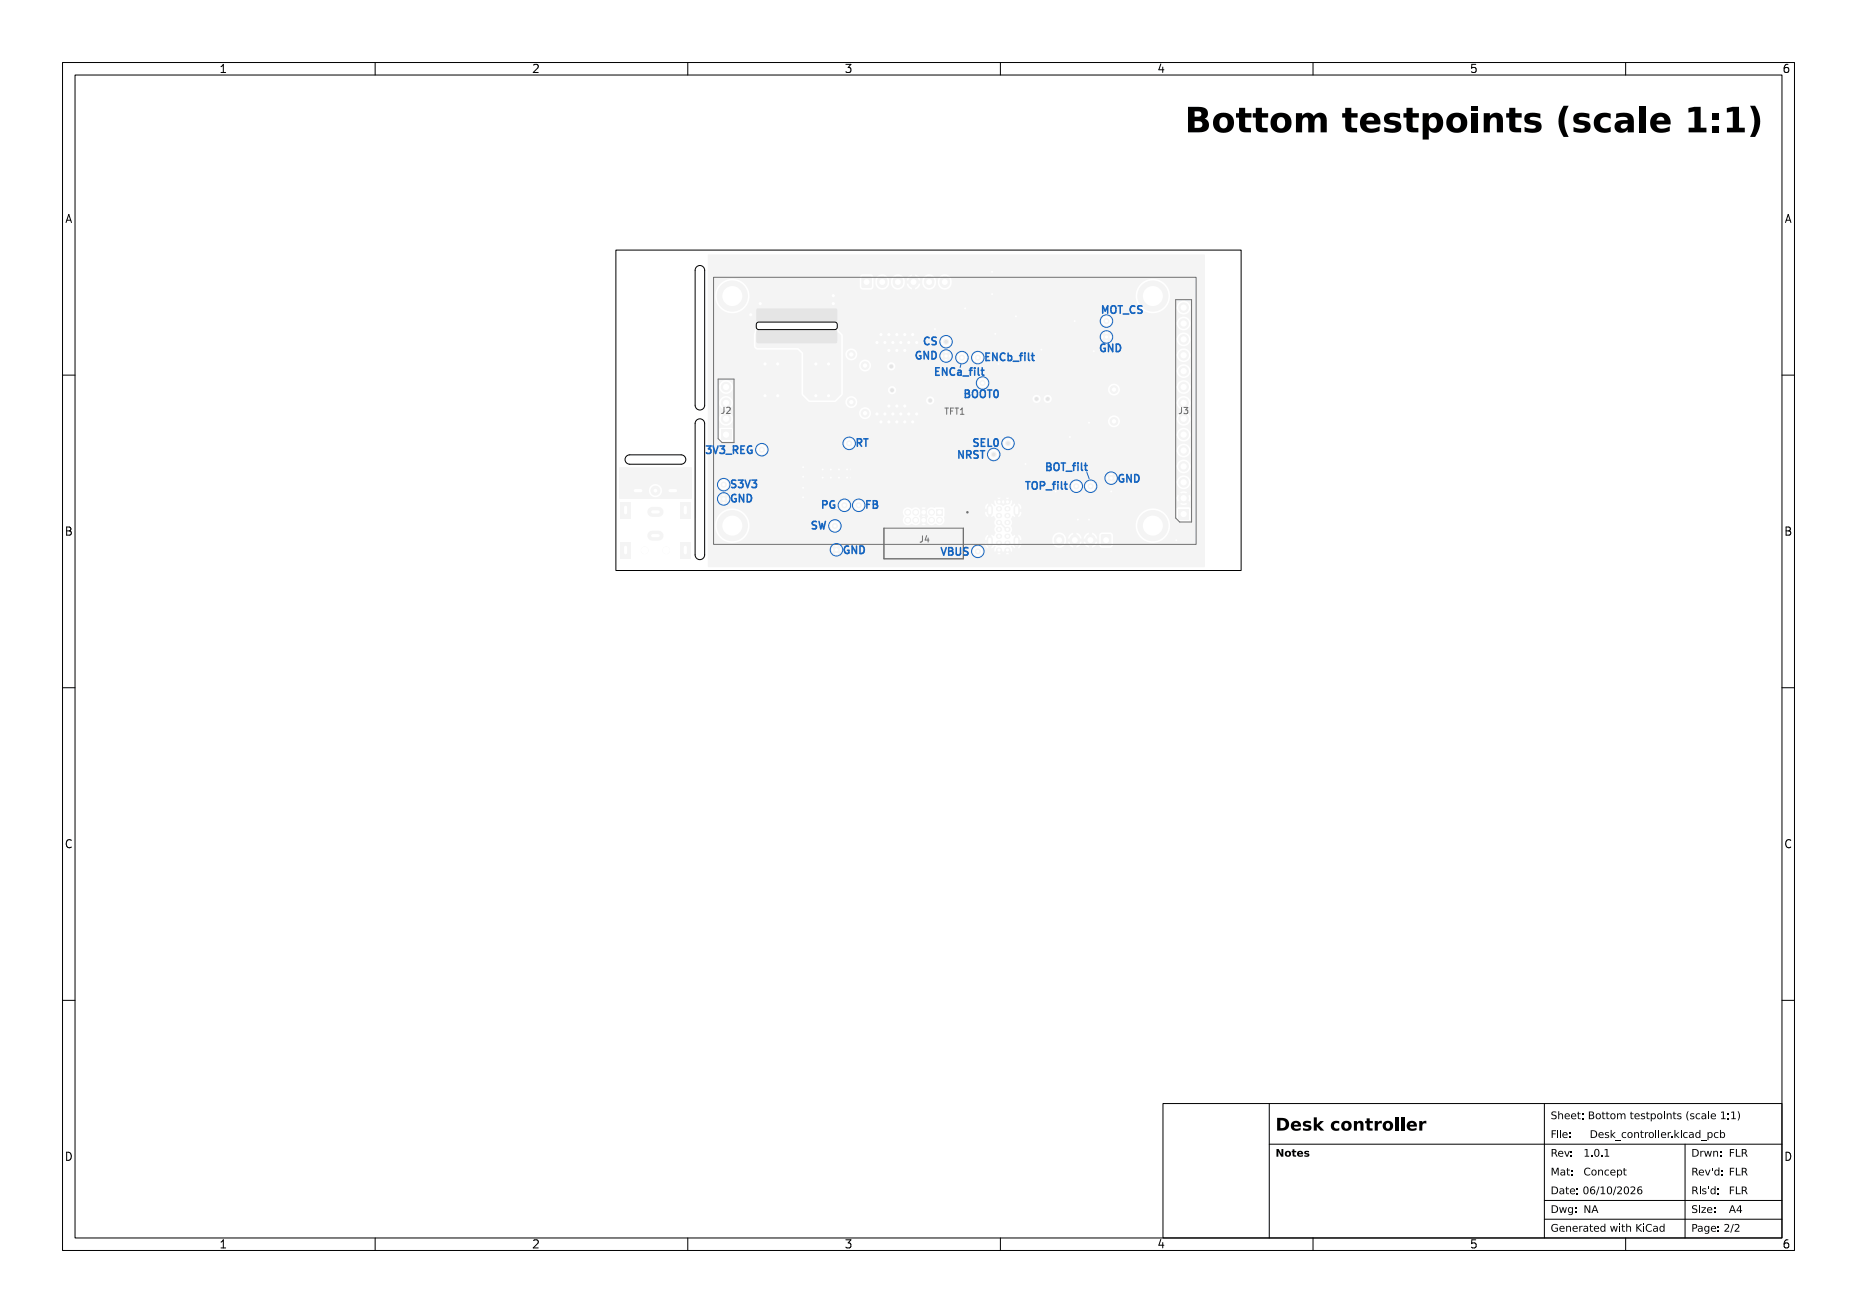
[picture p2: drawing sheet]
<svg xmlns="http://www.w3.org/2000/svg" width="297mm" height="210mm" viewBox="0 0 297 210" stroke-linecap="round" stroke-linejoin="round" font-family="sans-serif">
<defs><g id="words">
<text font-size="5.3" fill="#fff" x="188.9" y="21.5">Bottom testpoints (scale 1:1)</text>
<text font-size="2.7" fill="#fff" x="204" y="181">Desk controller</text>
<g font-size="1.7" fill="#fff">
<text x="35" y="11.6">1</text>
<text x="85" y="11.6">2</text>
<text x="135" y="11.6">3</text>
<text x="185" y="11.6">4</text>
<text x="235" y="11.6">5</text>
<text x="285" y="11.6">6</text>
<text x="10.5" y="35.6">A</text>
<text x="285.5" y="35.6">A</text>
<text x="10.5" y="85.6">B</text>
<text x="285.5" y="85.6">B</text>
<text x="10.5" y="135.6">C</text>
<text x="285.5" y="135.6">C</text>
<text x="10.5" y="185.6">D</text>
<text x="285.5" y="185.6">D</text>
<text x="35" y="199.7">1</text>
<text x="85" y="199.7">2</text>
<text x="135" y="199.7">3</text>
<text x="185" y="199.7">4</text>
<text x="235" y="199.7">5</text>
<text x="285" y="199.7">6</text>
</g>
<g font-size="1.6" fill="#fff">
<text x="175.9" y="50.3">MOT_CS</text>
<text x="147.2" y="57.5">GND</text>
<text x="148.2" y="55.2">CS</text>
<text x="149.1" y="60">ENCa_filt</text>
<text x="157.2" y="57.7">ENCb_filt</text>
<text x="176.2" y="56.2">GND</text>
<text x="154.6" y="63.5">BOOT0</text>
<text x="136.7" y="71.4">RT</text>
<text x="156.2" y="71.4">SEL0</text>
<text x="113.9" y="72.6">3V3_REG</text>
<text x="153.9" y="73.4">NRST</text>
<text x="166.7" y="75.4">BOT_filt</text>
<text x="178.6" y="77.2">GND</text>
<text x="116.6" y="80.3">GND</text>
<text x="116.6" y="78">S3V3</text>
<text x="131.9" y="81.4">PG</text>
<text x="138.2" y="81.4">FB</text>
<text x="163.3" y="78.3">TOP_filt</text>
<text x="130.4" y="84.7">SW</text>
<text x="134.6" y="88.6">GND</text>
<text x="151.4" y="88.8">VBUS</text>
<text x="248" y="179.1">Sheet: Bottom testpoints (scale 1:1)</text>
<text x="204" y="185.1">Notes</text>
<text x="248" y="182.1">File:</text>
<text x="248" y="185.1">Rev:</text>
<text x="253.3" y="185.1">1.0.1</text>
<text x="254.3" y="182.1">Desk_controller.kicad_pcb</text>
<text x="270.5" y="185.1">Drwn:</text>
<text x="276.5" y="185.1">FLR</text>
<text x="248" y="188.1">Mat:</text>
<text x="248" y="191.1">Date: 06/10/2026</text>
<text x="253.3" y="188.1">Concept</text>
<text x="270.5" y="188.1">Rev'd:FLR</text>
<text x="270.5" y="191.1">Rls'd:FLR</text>
<text x="248" y="194.1">Dwg:</text>
<text x="248" y="197.1">Generated with KiCad</text>
<text x="253.3" y="194.1">NA</text>
<text x="270.5" y="197.1">Page: 2/2</text>
<text x="270.5" y="194.1">Size:</text>
<text x="276.5" y="194.1">A4</text>
</g>
<g font-size="1.3" fill="#fff">
<text x="115.3" y="66.2">J2</text>
<text x="151.1" y="66.3">TFT1</text>
<text x="188.5" y="66.2">J3</text>
<text x="147.1" y="86.8">J4</text>
</g>
</g></defs>
<g fill="#f4f4f4">
<circle cx="158.9" cy="72.7" r=".5"/>
<circle cx="121.8" cy="71.9" r=".5"/>
<circle cx="174.4" cy="77.8" r=".5"/>
<circle cx="135.1" cy="80.8" r=".5"/>
<circle cx="177" cy="53.9" r=".5"/>
<circle cx="115.7" cy="79.8" r=".5"/>
<circle cx="177" cy="51.4" r=".5"/>
<circle cx="106.6" cy="88" r=".6"/>
<circle cx="103.1" cy="88" r=".6"/>
</g>
<path d="M101.6 78.5h1M107.1 78.5h1" fill="none" stroke="#f4f4f4" stroke-width="1.6"/>
<circle cx="104.8" cy="78.5" r=".8" fill="#f4f4f4"/>
<path d="M104.3 81.9h1M104.3 85.7h1" fill="none" stroke="#f4f4f4" stroke-width="1.6"/>
<g fill="#f4f4f4">
<path d="M108.8 80.3h1.6v2.6h-1.6z" fill-rule="evenodd"/>
<path d="M108.8 86.7h1.6v2.6h-1.6z" fill-rule="evenodd"/>
<path d="M99.3 80.3h1.6v2.6h-1.6z" fill-rule="evenodd"/>
<path d="M99.3 86.7h1.6v2.6h-1.6z" fill-rule="evenodd"/>
<path d="M176.1 85.5h1.6v1.8h-1.6z" fill-rule="evenodd"/>
</g>
<g fill="#f4f4f4">
<circle cx="165.8" cy="63.8" r=".3"/>
<circle cx="158.9" cy="72.7" r=".3"/>
<circle cx="172.1" cy="77.8" r=".5"/>
<circle cx="156.4" cy="57.2" r=".5"/>
<circle cx="153.8" cy="57.2" r=".5"/>
</g>
<path d="M169.4 86.3v.2M171.9 86.3v.2M174.4 86.3v.2" fill="none" stroke="#f4f4f4" stroke-width="1.7"/>
<g fill="#f4f4f4">
<circle cx="131.6" cy="75.1" r=".3"/>
<circle cx="132.9" cy="75.1" r=".3"/>
<circle cx="134.2" cy="75.1" r=".3"/>
<circle cx="135.5" cy="75.1" r=".3"/>
<circle cx="131.6" cy="76.4" r=".3"/>
<circle cx="132.9" cy="76.4" r=".3"/>
<circle cx="134.2" cy="76.4" r=".3"/>
<circle cx="135.5" cy="76.4" r=".3"/>
<circle cx="136.2" cy="56.7" r=".7"/>
<circle cx="136.2" cy="64.3" r=".7"/>
<circle cx="157.2" cy="61.3" r=".5"/>
<circle cx="156.4" cy="88.2" r=".5"/>
<circle cx="135.8" cy="70.9" r=".5"/>
<circle cx="177.7" cy="76.5" r=".5"/>
<circle cx="133.8" cy="87.9" r=".5"/>
<circle cx="115.7" cy="77.5" r=".5"/>
<circle cx="133.5" cy="84.1" r=".5"/>
<circle cx="178.2" cy="62.3" r=".7"/>
<circle cx="178.2" cy="67.4" r=".7"/>
<circle cx="161.2" cy="70.9" r=".5"/>
<circle cx="151.3" cy="54.7" r=".5"/>
<circle cx="137.3" cy="80.8" r=".5"/>
<circle cx="151.3" cy="56.9" r=".5"/>
<circle cx="138.4" cy="58.5" r=".7"/>
<circle cx="138.4" cy="66.1" r=".7"/>
</g>
<g fill="#f4f4f4">
<path d="M131.1 74.3h4.9v2.9h-4.9z" fill-rule="evenodd"/>
<path d="M121 52.8h12.7l.2 .2v1.7l-.2 .2h-12.5l-.2-.2z" fill-rule="evenodd"/>
<path d="M121 49.4l12.7-.1 .2 .3v1.6l-.2 .3h-12.5l-.2-.3z" fill-rule="evenodd"/>
<path d="M137.8 44.2h1.6v1.8h-1.6z" fill-rule="evenodd"/>
</g>
<path d="M141.1 45v.2M143.6 45v.2M146.1 45v.2M148.6 45v.2M151.1 45v.2" fill="none" stroke="#f4f4f4" stroke-width="1.7"/>
<g fill="none" stroke="#f4f4f4" stroke-width=".85">
<path d="M159.7 88h.2M159.7 86.9h.2M159.7 85.8h.2M159.7 84.7h.2M159.7 83.6h.2M159.7 82.5h.2M159.7 81.4h.2M159.7 80.3h.2M161.1 88h.1M161.1 86.9h.1M161.1 85.8h.1M161.1 84.7h.1"/>
<path d="M161.1 83.6h.1M161.1 82.5h.1M161.1 81.4h.1M161.1 80.3h.1"/>
</g>
<path d="M158.3 81.2v.8M158.3 86.2v.8M162.6 81.2v.8M162.6 86.2v.8" fill="none" stroke="#f4f4f4" stroke-width="1"/>
<g fill="#f4f4f4">
<path d="M149.7 81.4h1.1v1.1h-1.1z" fill-rule="evenodd"/>
<path d="M188.5 81.4h1.7v1.7h-1.7z" fill-rule="evenodd"/>
<path d="M115.3 68.7h1.7v1.7h-1.7z" fill-rule="evenodd"/>
</g>
<g fill="#f4f4f4">
<circle cx="150.3" cy="83.2" r=".55"/>
<circle cx="149" cy="81.9" r=".55"/>
<circle cx="149" cy="83.2" r=".55"/>
<circle cx="147.7" cy="81.9" r=".55"/>
<circle cx="147.7" cy="83.2" r=".55"/>
<circle cx="146.5" cy="81.9" r=".55"/>
<circle cx="146.5" cy="83.2" r=".55"/>
<circle cx="145.2" cy="81.9" r=".55"/>
<circle cx="145.2" cy="83.2" r=".55"/>
<circle cx="189.3" cy="79.7" r=".85"/>
<circle cx="189.3" cy="77.1" r=".85"/>
<circle cx="189.3" cy="74.6" r=".85"/>
<circle cx="189.3" cy="72.1" r=".85"/>
<circle cx="189.3" cy="69.5" r=".85"/>
<circle cx="189.3" cy="67" r=".85"/>
<circle cx="189.3" cy="64.4" r=".85"/>
<circle cx="189.3" cy="61.9" r=".85"/>
<circle cx="189.3" cy="59.4" r=".85"/>
<circle cx="189.3" cy="56.8" r=".85"/>
<circle cx="189.3" cy="54.3" r=".85"/>
<circle cx="189.3" cy="51.7" r=".85"/>
<circle cx="189.3" cy="49.2" r=".85"/>
<circle cx="151.3" cy="54.7" r=".3"/>
<circle cx="142.6" cy="58.6" r=".3"/>
<circle cx="148.8" cy="64.1" r=".3"/>
<circle cx="142.7" cy="62.4" r=".3"/>
<circle cx="167.6" cy="63.8" r=".3"/>
<circle cx="161.2" cy="70.9" r=".3"/>
<circle cx="116.1" cy="67" r=".85"/>
<circle cx="116.1" cy="64.4" r=".85"/>
<circle cx="116.1" cy="61.9" r=".85"/>
<circle cx="184.4" cy="84.1" r="2.5"/>
<circle cx="117.1" cy="84.1" r="2.5"/>
<circle cx="184.4" cy="47.4" r="2.5"/>
<circle cx="117.1" cy="47.4" r="2.5"/>
<circle cx="177.7" cy="78.6" r=".3"/>
<circle cx="146" cy="67.5" r=".5"/>
<circle cx="151.3" cy="60.5" r=".3"/>
<circle cx="146" cy="53.5" r=".5"/>
<circle cx="144.7" cy="56.1" r=".5"/>
<circle cx="119.8" cy="78" r=".3"/>
<circle cx="140.9" cy="53.5" r=".5"/>
<circle cx="119.8" cy="79.6" r=".3"/>
<circle cx="164" cy="74.2" r=".3"/>
<circle cx="162.5" cy="50.6" r=".3"/>
<circle cx="188.1" cy="86.4" r=".3"/>
<circle cx="141.5" cy="54.8" r=".5"/>
<circle cx="144.7" cy="67.5" r=".5"/>
<circle cx="174.2" cy="67.6" r=".3"/>
<circle cx="159.7" cy="58.2" r=".3"/>
<circle cx="171.9" cy="51.4" r=".3"/>
<circle cx="165.5" cy="57.5" r=".3"/>
<circle cx="141.5" cy="66.2" r=".5"/>
<circle cx="128.4" cy="74.7" r=".3"/>
<circle cx="144.1" cy="54.8" r=".5"/>
<circle cx="143.4" cy="67.5" r=".5"/>
<circle cx="133.3" cy="47.3" r=".5"/>
<circle cx="122.4" cy="58.2" r=".5"/>
<circle cx="133.3" cy="48.6" r=".5"/>
<circle cx="142.2" cy="53.5" r=".5"/>
<circle cx="145.3" cy="66.2" r=".5"/>
<circle cx="128.4" cy="76.2" r=".3"/>
<circle cx="121.6" cy="48.6" r=".5"/>
<circle cx="124.4" cy="58.2" r=".5"/>
<circle cx="120.1" cy="50.3" r=".5"/>
<circle cx="124.4" cy="63.3" r=".5"/>
<circle cx="140.9" cy="67.5" r=".5"/>
<circle cx="142.2" cy="64.9" r=".5"/>
<circle cx="128.4" cy="79.6" r=".3"/>
<circle cx="140.3" cy="66.2" r=".5"/>
<circle cx="140.3" cy="54.8" r=".5"/>
<circle cx="166.5" cy="55.9" r=".3"/>
<circle cx="143.4" cy="56.1" r=".5"/>
<circle cx="171.1" cy="69.9" r=".3"/>
<circle cx="146.6" cy="66.2" r=".5"/>
<circle cx="142.2" cy="56.1" r=".5"/>
<circle cx="174.9" cy="56.2" r=".3"/>
<circle cx="145.3" cy="54.8" r=".5"/>
<circle cx="128.4" cy="78" r=".3"/>
<circle cx="146.6" cy="54.8" r=".5"/>
<circle cx="158.7" cy="47" r=".3"/>
<circle cx="172.4" cy="83.1" r=".3"/>
<circle cx="122.4" cy="63.3" r=".5"/>
<circle cx="168.8" cy="78.6" r=".3"/>
<circle cx="159.2" cy="53.4" r=".3"/>
<circle cx="142.2" cy="67.5" r=".5"/>
<circle cx="154.4" cy="49.3" r=".3"/>
<circle cx="142.8" cy="54.8" r=".5"/>
<circle cx="144.7" cy="53.5" r=".5"/>
<circle cx="143.4" cy="64.9" r=".5"/>
<circle cx="143.4" cy="53.5" r=".5"/>
<circle cx="144.1" cy="66.2" r=".5"/>
<circle cx="158.7" cy="43.5" r=".3"/>
<circle cx="144.7" cy="64.9" r=".5"/>
<circle cx="142.8" cy="66.2" r=".5"/>
<circle cx="149.5" cy="52.6" r=".3"/>
<circle cx="174.2" cy="83.1" r=".3"/>
<circle cx="165.8" cy="63.8" r=".4"/>
<circle cx="130.5" cy="58.2" r=".5"/>
<circle cx="130.5" cy="63.3" r=".5"/>
<circle cx="132.5" cy="58.2" r=".5"/>
<circle cx="132.5" cy="63.3" r=".5"/>
<circle cx="142.7" cy="62.4" r=".4"/>
<circle cx="142.5" cy="58.6" r=".4"/>
<circle cx="148.8" cy="64.1" r=".4"/>
<circle cx="167.6" cy="63.8" r=".4"/>
</g>
<path d="M159.8 83.6l1.2 1.1h.1" fill="none" stroke="#f4f4f4" stroke-width=".25"/>
<g fill="#f4f4f4">
<path d="M99.1 74.7l11.6 .1v3.6h-4.8a1.06 1.06 0 0 0-1.6-.8 1.06 1.06 0 0 0 0 1.8 1.06 1.06 0 0 0 1.6-.8v-.2h4.8v1.3l-11.6 .1z" fill-rule="evenodd"/>
<path d="M160 80.4l.1-.1 .4 .3 .3-.3 .2 .2v.2l-.5 .2-.2-.1a.32 .32 0 0 1-.4-.3z" fill-rule="evenodd"/>
<path d="M147.2 82.1h.2l.2 .2-.2 .3 .2 .2-.3 .2-.3-.4z" fill-rule="evenodd"/>
<path d="M147.9 82.3l.2-.2 .1 .1 .2 .4-.1 .2a.17 .17 0 0 1-.1 .2 .17 .17 0 0 1-.3-.1v-.1l.1-.2-.2-.2z" fill-rule="evenodd"/>
<path d="M113.2 40.7h79.5v6.5h-5.6v-.3a2.75 2.75 0 0 0-3.9-2h-31v-.2a1.1 1.1 0 0 0-1.2-.8 1.1 1.1 0 0 0-1 1h-.3v-.2a1.1 1.1 0 0 0-1.2-.8 1.1 1.1 0 0 0-1 1h-.3v-.2a1.1 1.1 0 0 0-.8-.8l-.1 .7h-.3l-.1-.1-.1-.6a1.09 1.09 0 0 0-.8 1h.6h-.9v-.2a1.1 1.1 0 0 0-1.2-.8 1.1 1.1 0 0 0-1 1h-.3v-.2a1.1 1.1 0 0 0-.9-.8 1.1 1.1 0 0 0-1.1 .4h-.5l-.1-.3-.3-.1h-1.5l-.3 .4 .1 1.8 .3 .2h1.5l.3-.4v-1.6h.5v.1a1.2 1.2 0 0 0 0 1.5 1.2 1.2 0 0 0 1.5 .3 1.22 1.22 0 0 0 .5-1.3h.3v.4a1.13 1.13 0 0 0 1.3 1 1.13 1.13 0 0 0 .9-1.4h.9v.4l-.6 .1 .2 .4 .2 .3 .5 .2v-.7h.4l.1 .7 .5-.4 .3-.4v-.1l-.6-.1v-.4h.9a1.13 1.13 0 0 0 .8 1.4 1.13 1.13 0 0 0 1.4-1v-.4h.3v.4a1.13 1.13 0 0 0 1.3 1 1.13 1.13 0 0 0 .9-1.4h31h-.1a2.75 2.75 0 0 0-1.5 2.3h-61.7l-.1-.3a2.75 2.75 0 0 0-4.4-1.7 2.75 2.75 0 0 0 .6 4.7 2.75 2.75 0 0 0 3.9-2.7h61.7v.3a2.75 2.75 0 0 0 2.9 2.6 2.75 2.75 0 0 0 2.6-2.9h5.6v1.9h-2.3v-.2a1.1 1.1 0 0 0-1.8-.5 1.1 1.1 0 0 0 .3 1.8 1.1 1.1 0 0 0 1.5-1.1h2.3v2.6l-2.3-.1a1.1 1.1 0 0 0-1-1 1.1 1.1 0 0 0-1.1 .8h-10.6a.75 .75 0 0 0-1-.7 .75 .75 0 0 0-.2 1.2 .75 .75 0 0 0 1.2-.3v-.2h10.6a1.1 1.1 0 0 0 .9 1.4 1.1 1.1 0 0 0 1.2-1.1h2.3v2.7h-2.3v-.2a1.1 1.1 0 0 0-1-1 1.1 1.1 0 0 0-1.2 .8h-10.5l-.1-.4-.3 .3-.3-.2v-.2l.3-.3-.3-.1-.4 .1 .3 .4-.3 .3-.3-.3-.1 .1h-41.4l-.9-1.1v-.8l-.3-.3h-12.3l-.3 .3v.7l-.2 .3-.2 .6v2l.3 .5h6.6l.7 .6v5.3l-11-.1a1.11 1.11 0 0 0-1.7-.7 1.11 1.11 0 0 0 .1 1.9 1.11 1.11 0 0 0 1.6-.9v-.2h11v1.3l1.2 1.2h4.2l1.2-1.3v-9.3h41.4l.1 .5 .3-.3 .3 .3-.3 .4h.3h.4l-.3-.4 .3-.3 .3 .3 .1-.2h10.5l.1 .7h-36.2a.76 .76 0 0 0-1.1-.8 .76 .76 0 0 0-.2 1.3 .76 .76 0 0 0 1.2-.3l.1-.2h36.2a1.1 1.1 0 0 0 1.2 .7 1.1 1.1 0 0 0 .9-1h2.3v2.3h-2.3v-.1a1.1 1.1 0 0 0-1.4-.8 1.1 1.1 0 0 0-.7 1.4h-31.2a.75 .75 0 0 0-.7-.8 .75 .75 0 0 0-.8 .8h-1a.75 .75 0 0 0-.6-.7 .75 .75 0 0 0-.9 .5h-1l-.1-.4-.4 .3-.3-.3 .3-.3-.2-.1-.4 .1 .3 .3-.4 .3-.3-.3v.2h-13.5v-.2a.96 .96 0 0 0-1.4-.7 .96 .96 0 0 0 0 1.6 .96 .96 0 0 0 1.4-.7h13.5v.5l.4-.3 .3 .2-.3 .4 .2 .1 .4-.1-.3-.3 .3-.3 .4 .3 .1-.3h1a.75 .75 0 0 0 .6 .9 .75 .75 0 0 0 .9-.7l1 .1a.76 .76 0 0 0 .8 .7 .76 .76 0 0 0 .7-.8h31.2l.1 .2a1.1 1.1 0 0 0 1.2 .5 1.1 1.1 0 0 0 .8-1.2h2.3v2.6l-2.3-.1a1.1 1.1 0 0 0-.8-.9 1.1 1.1 0 0 0-1.1 .3h-45.3a.65 .65 0 0 0-.6-.7 .65 .65 0 0 0-.7 .7h-2.6v-.2a.96 .96 0 0 0-1.4-.7 .96 .96 0 0 0 0 1.6 .96 .96 0 0 0 1.4-.7h2.6v.1a.66 .66 0 0 0 .7 .5 .66 .66 0 0 0 .6-.6h45.3a1.1 1.1 0 0 0 .5 1.8 1.1 1.1 0 0 0 1.4-1.1h2.3v2.5l-2.3-.1a1.1 1.1 0 0 0-.9-.9 1.1 1.1 0 0 0-1.1 .5h-30.5a.75 .75 0 0 0-1.1-.7 .75 .75 0 0 0-.1 1.2 .75 .75 0 0 0 1.2-.3v-.2h30.5a1.08 1.08 0 0 0-.1 1.1h-9.2v-.2a.95 .95 0 0 0-1-.8 .95 .95 0 0 0-.9 1h-33.9a.65 .65 0 0 0-.9-.6 .65 .65 0 0 0-.2 1.1 .65 .65 0 0 0 1.1-.3v-.2h33.9a.95 .95 0 0 0 1 .9 .95 .95 0 0 0 .9-.9l9.3 .1a1.1 1.1 0 0 0 1.2 .5 1.1 1.1 0 0 0 .8-1.2h2.3v2.6h-2.3v-.2a1.1 1.1 0 0 0-.9-.8 1.1 1.1 0 0 0-1.1 .4h-20.2a.65 .65 0 0 0-.6-.7 .65 .65 0 0 0-.7 .7h-.5a.65 .65 0 0 0-.8-.6 .65 .65 0 0 0-.4 .9h-15.8a.65 .65 0 0 0-.8-.7 .65 .65 0 0 0-.4 1h-11.1v-.2a.95 .95 0 0 0-1-.8 .95 .95 0 0 0-.9 1h-18v-.2a1.11 1.11 0 0 0-1.8-.6 1.11 1.11 0 0 0 .3 1.9 1.11 1.11 0 0 0 1.5-1.1h18a.96 .96 0 0 0 1 .9 .96 .96 0 0 0 .9-.9l11.2 .1a.66 .66 0 0 0 .7 .2 .66 .66 0 0 0 .4-.6h15.8a.66 .66 0 0 0 .7 .3 .66 .66 0 0 0 .5-.6l.5 .1a.66 .66 0 0 0 .7 .6 .66 .66 0 0 0 .6-.7l20.2 .1a1.1 1.1 0 0 0 .6 1.6 1.1 1.1 0 0 0 1.4-1.1h2.3v2.5h-2.3v-.1a1.1 1.1 0 0 0-1.9-.6h-49.2v-.2a.95 .95 0 0 0-1.4-.7 .95 .95 0 0 0 0 1.6h-20.7v-.1a1.12 1.12 0 0 0-1.8-.7 1.12 1.12 0 0 0 .3 1.9 1.12 1.12 0 0 0 1.5-1.1h20.7l.6 .1a.96 .96 0 0 0 .8-.8h49.2v.1a1.09 1.09 0 0 0-.2 1.2h-9.2v-.2a.96 .96 0 0 0-1.4-.7 .96 .96 0 0 0 0 1.6 .96 .96 0 0 0 1.4-.7l9.3 .1a1.1 1.1 0 0 0 1.2 .4 1.1 1.1 0 0 0 .8-1.1h2.3v2.5h-2.3v-.1a1.11 1.11 0 0 0-1.8-.6 1.11 1.11 0 0 0 .3 1.8 1.11 1.11 0 0 0 1.5-1.1h2.3v1.6l-30.7-.1a.75 .75 0 0 0-.8-.7 .75 .75 0 0 0-.7 .8l-23.9-.1a.75 .75 0 0 0-.5-.7 .75 .75 0 0 0-.8 .2h-18.1v-1.9l-1.9-.1-.3 .2v1.8l.2 .2h1.8l.2-.2h18.1a.75 .75 0 0 0 .2 1.2 .75 .75 0 0 0 1.1-.6h23.9a.76 .76 0 0 0 .7 .7 .76 .76 0 0 0 .8-.7h30.7v1h-2.3v-.1a1.1 1.1 0 0 0-1.6-.8 1.1 1.1 0 0 0-.4 1.6h-28.7a.75 .75 0 0 0-1-.7h-36.1a.75 .75 0 0 0-1.1-.8 .75 .75 0 0 0-.1 1.3 .75 .75 0 0 0 1.2-.4v-.1h36.1a.76 .76 0 0 0-.2 1.3 .76 .76 0 0 0 1.2-.6l28.8 .1a1.1 1.1 0 0 0 1.2 .3 1.1 1.1 0 0 0 .7-1.1h2.3v2.5h-2.3v-.2a1.1 1.1 0 0 0-1.2-.8 1.1 1.1 0 0 0-1 1.1h-56.8l.2 .1 .1-.1h1l.2 .1 .1-.1h1l.2 .1 .1-.1h1l.2 .1 .2-.1h52.5l.1 .4h-52.3v-.1l-.1 .2-.5-.2-.1 .2h-.2l-.1-.2-.2 .1-.1-.1-.3 .2-.2-.2a.34 .34 0 0 1-.5 0l-.2 .1-.1-.1-.1 .2h-.3a.15 .15 0 0 0-.1-.2 .15 .15 0 0 0-.2 .2h-.2l-.1-.2-.2 .1-.1-.1-.1 .2h-.3a.15 .15 0 0 0-.1-.2 .15 .15 0 0 0-.2 .2h-.2l-.1-.2v.4l.1-.2h.2a.15 .15 0 0 0 .2 .1 .15 .15 0 0 0 .1-.1l.7 .2a.34 .34 0 0 1 .5-.1l.1-.1h.3l.1 .2 .1-.1 .2 .1 .1-.2h.2a.17 .17 0 0 0 .2 .1 .17 .17 0 0 0 .2-.1l.3 .2 .1-.1 .2 .1 .1-.2h.2a.15 .15 0 0 0 .2 .1 .15 .15 0 0 0 .1-.1h.3l.1 .2v-.3h52.3l.2 .3 .4 .3h-53.2l-.2-.2-.1 .2h-1.1l-.1-.2-.1 .2h-1.1l-.1-.2-.1 .2h-1.1l-.1-.2-.2 .2 .1 .1-.1 .2 .2 .1 .1-.1-.1-.1 .1-.2h1.1v.2l-.1 .1 .2 .1 .1-.1-.1-.1 .1-.2h1.1v.2l-.1 .1 .2 .1 .1-.1-.1-.1 .1-.2h1.1v.2l-.1 .1 .2 .1 .2-.1-.2-.1 .2-.2h53.2a1.1 1.1 0 0 0 1.5-1.1h2.3v2.6l-2.3-.1a1.1 1.1 0 0 0-.8-.9 1.1 1.1 0 0 0-1.2 .5h-9.9l-.1-.4-.4 .2-.2-.2v-.1l.2-.3-.2-.1-.4 .1 .3 .3-.4 .3-.3-.2v.1h-41v-.1l-.1 .2h-.3l-.1-.2a.34 .34 0 0 1-.5 0l-.2 .1-.1-.1-.1 .2h-.3a.15 .15 0 0 0-.1-.2 .15 .15 0 0 0-.2 .2h-.2l-.1-.2-.2 .1-.1-.1-.1 .2-.5-.2-.1 .2h-.2l-.1-.2-.2 .1-.1-.1-.1 .2-.4-.2a.34 .34 0 0 1-.5 0v.4l.1-.2h.2a.15 .15 0 0 0 .2 .1 .15 .15 0 0 0 .1-.1h.3l.1 .2 .6-.2a.15 .15 0 0 0 .2 .1 .15 .15 0 0 0 .1-.1h.3l.1 .2 .6-.2a.15 .15 0 0 0 .2 .1 .15 .15 0 0 0 .1-.1h.3l.1 .2 .6-.2a.15 .15 0 0 0 .2 .1 .15 .15 0 0 0 .1-.1h.3l.1 .2v-.3h41v.5l.4-.3 .3 .3-42 .1-.2-.2-.2 .2h-1l-.1-.2-.2 .2h-1l-.1-.2-.2 .2h-1l-.1-.2-.2 .2h46.2l-.2 .3h.4h.2l-.2-.4 .2-.3 .4 .3 .1-.2h9.9a1.09 1.09 0 0 0 0 1.2h-13.2a.75 .75 0 0 0-.8-.8 .75 .75 0 0 0-.7 .8h-.8a.75 .75 0 0 0-.6-.8 .75 .75 0 0 0-.9 .6l-54.9-.1a.75 .75 0 0 0-1.1-.7 .75 .75 0 0 0-.2 1.3 .75 .75 0 0 0 1.3-.4v-.1h54.9a.75 .75 0 0 0 .6 .9 .75 .75 0 0 0 .9-.7h.8a.76 .76 0 0 0 .7 .7 .76 .76 0 0 0 .8-.7l13.3 .1a1.1 1.1 0 0 0 1.2 .3 1.1 1.1 0 0 0 .7-1.1h2.3v2.5h-2.3l-.2-.5-.4 .3-.3-.3 .4-.4a1.11 1.11 0 0 0-1.2 0l.4 .4-.2 .3h-.2l-.3-.3a1.11 1.11 0 0 0 0 1.2l.4-.4 .2 .2v.2l-.3 .3a1.12 1.12 0 0 0 1.2 0l-.4-.5 .4-.2 .4 .4 .1-.7h2.3v3.5h-2.3l-.1-1.9-1.9-.1-.2 .2 .1 2h1.9l.2-.2h2.3v.8h-5.6v-.3a2.75 2.75 0 0 0-4.6-1.5h-19.1v-.2h-.5v-.2v-.3h.5l-.1-.4-.2-.4-.2-.1-.1 .5-.4-.1v-.4l-.4 .3a.16 .16 0 0 1-.3 .1 .14 .14 0 0 1 0-.2l.2-.6-.1-.1-.4 .2-.2-.2 .2-.4h-.1h-.5l.3 .3-.3 .3-.3-.2-.5 .2-.2-.2 .3-.4h-.2h-.4l.2 .3h-43.2l-.1-.4-.3 .3-.3-.2v-.2l.3-.3h-.4h-.3l.3 .4-.2 .2h-.2l-.2-.2-.1 .2 .1 .4 .3-.3 .3 .2v.2l-.3 .3 .3 .1 .4-.1-.3-.4 .3-.3 .3 .3 .1-.2h43.2l-.3 .3-.3-.2-.1 .3 .2 .5-.1 .2-.5-.5-.1 .5-.4-.1v-.4l-.5 .4h-19.5a.75 .75 0 0 0-.8-.8 .75 .75 0 0 0-.7 .8l-.8-.1a.75 .75 0 0 0-1.1-.7 .75 .75 0 0 0-.1 1.3 .75 .75 0 0 0 1.2-.4v-.1h.8a.75 .75 0 0 0 .7 .7 .75 .75 0 0 0 .8-.7h19.5v.5h.4l.1 .1-.1 .4h-.4l.1 .6 .4 .2v-.4h.4l.1 .4 .4-.2 .2 .5-.1 .3h-8l-.2-.5 .2-.3-.1-1.3-1.3-.1-.2 .1a1 1 0 0 0-1.4 .6l-.2-.2 .2-.4-.3-.1-.4 .1 .2 .4-.3 .1a.97 .97 0 0 0-1.5-.3 .82 .82 0 0 0-1.2 0 .82 .82 0 0 0 0 1.2 .84 .84 0 0 0 0 1.2 .84 .84 0 0 0 1.2 0h.1a.85 .85 0 0 0 1.4-.4l.3 .2-.2 .3 .2 .1 .5-.1-.2-.3 .3-.2a.92 .92 0 0 0 1.5 .4l.2 .1a.8 .8 0 0 0 1.2-.6h8l-.1 .3 .2 .5-24.9 .1a.76 .76 0 0 0-.6-.8 .76 .76 0 0 0-.9 .5h-12.9l-.1-.3a2.75 2.75 0 0 0-4.3-1.7 2.75 2.75 0 0 0 .5 4.7 2.75 2.75 0 0 0 3.9-2.7h12.9v.1a.76 .76 0 0 0 .7 .9 .76 .76 0 0 0 .8-.7h24.9a.83 .83 0 0 0 0 1.1l-.3 .4-.3-.2-.1 .5h-.4v-.5l-.2 .1-.3 .3v.2v.3h.4l.1 .1-.1 .4h-.4v.3l.2 .4 .3 .1 .1-.4h.3l.1 .4 .4-.3a.14 .14 0 0 1 .2-.1 .14 .14 0 0 1 0 .2l-.2 .4 .1 .3h-2a.75 .75 0 0 0-.6-.8 .75 .75 0 0 0-.8 .6h-21.2v-.4l-.4 .3-.2-.2v-.2l.2-.2-.2-.1-.4 .1 .2 .3-.2 .2-.1 .1-.3-.3-.1 .3 .1 .4 .3-.3 .3 .2v.2l-.2 .2 .2 .1 .4-.1-.3-.3 .3-.3 .4 .3v-.3h21.2a.75 .75 0 0 0 .6 .9 .75 .75 0 0 0 .8-.7l2 .1 .3-.3 .3 .3-.2 .3h.4h.2l-.3-.3 .3-.3 .4 .2 .3-.2 .3 .3-.3 .3h.5h.1l-.2-.3 .2-.2 .1-.1 .3 .3 .1-.1-.2-.7a.14 .14 0 0 1 0-.2 .14 .14 0 0 1 .2 .1l.5 .3v-.4h.4l.1 .4 .2-.1 .2-.4 .1-.3-.5-.1v-.4h.5a.77 .77 0 0 0-.5-.9l-.1 .5h-.4v-.5l-.5 .2-.2-.5a.97 .97 0 0 0 0-1.1 .96 .96 0 0 0 0-1.2l.3-.4 .4 .2 .1-.4h.3l.1 .4h.1l.2-.2 .2-.4h19.1l-.2 .1a2.75 2.75 0 0 0-.2 3.4h-4.1l-.1-.3-.3-.1h-1.3l-.4 .2-.1 .7h-.3a1.1 1.1 0 0 0-.8-.9v.6l-.2 .1h-.3l-.1-.7a1.09 1.09 0 0 0-.8 .9h-.3v-.1a1.1 1.1 0 0 0-.8-.8v.6l-.2 .1h-.3l-.1-.7a1.09 1.09 0 0 0-.8 .9l.6 .1h-.9v-.2a1.1 1.1 0 0 0-1.2-.8 1.1 1.1 0 0 0-1 1 1.14 1.14 0 0 0 1.1 1.4 1.14 1.14 0 0 0 1.1-1.4h.9v.4h-.6l.1 .3a1.1 1.1 0 0 0 .8 .7v-.7h.4l.1 .7 .3-.1 .3-.4 .2-.5h-.6v-.4h1.5v.4h-.6l.1 .3a1.1 1.1 0 0 0 .8 .7v-.7h.4l.1 .7 .3-.1 .3-.4 .2-.5h-.6v-.4l.1-.1h.8v1.1l.3 .4h1.5l.3-.1 .1-.3v-1.6h4.1a2.75 2.75 0 0 0 3.2 1.1 2.75 2.75 0 0 0 1.8-2.8h5.6v6.8h-79.5z" fill-rule="evenodd"/>
<path d="M120.9 53.4l.2-.3 13 .1 .4 .5v9.4l-1 1-4.1-.1-1-1v-6.6l-.7-.7h-6.6l-.3-.3z" fill-rule="evenodd"/>
</g>
<g fill="#fff">
<circle cx="177.7" cy="78.6" r=".15"/>
<circle cx="146" cy="67.5" r=".25"/>
<circle cx="151.3" cy="60.5" r=".15"/>
<circle cx="146" cy="53.5" r=".25"/>
<circle cx="144.7" cy="56.1" r=".25"/>
<circle cx="119.8" cy="78" r=".15"/>
<circle cx="140.9" cy="53.5" r=".25"/>
<circle cx="119.8" cy="79.6" r=".15"/>
<circle cx="164" cy="74.2" r=".15"/>
<circle cx="162.5" cy="50.6" r=".15"/>
<circle cx="188.1" cy="86.4" r=".15"/>
<circle cx="141.5" cy="54.8" r=".25"/>
<circle cx="144.7" cy="67.5" r=".25"/>
<circle cx="174.2" cy="67.6" r=".15"/>
<circle cx="159.7" cy="58.2" r=".15"/>
<circle cx="171.9" cy="51.4" r=".15"/>
<circle cx="165.5" cy="57.5" r=".15"/>
<circle cx="141.5" cy="66.2" r=".25"/>
<circle cx="128.4" cy="74.7" r=".15"/>
<circle cx="144.1" cy="54.8" r=".25"/>
<circle cx="143.4" cy="67.5" r=".25"/>
<circle cx="133.3" cy="47.3" r=".25"/>
<circle cx="122.4" cy="58.2" r=".25"/>
<circle cx="133.3" cy="48.6" r=".25"/>
<circle cx="142.2" cy="53.5" r=".25"/>
<circle cx="145.3" cy="66.2" r=".25"/>
<circle cx="128.4" cy="76.2" r=".15"/>
<circle cx="121.6" cy="48.6" r=".25"/>
<circle cx="124.4" cy="58.2" r=".25"/>
<circle cx="120.1" cy="50.3" r=".25"/>
<circle cx="124.4" cy="63.3" r=".25"/>
<circle cx="140.9" cy="67.5" r=".25"/>
<circle cx="142.2" cy="64.9" r=".25"/>
<circle cx="128.4" cy="79.6" r=".15"/>
<circle cx="140.3" cy="66.2" r=".25"/>
<circle cx="140.3" cy="54.8" r=".25"/>
<circle cx="166.5" cy="55.9" r=".15"/>
<circle cx="143.4" cy="56.1" r=".25"/>
<circle cx="171.1" cy="69.9" r=".15"/>
<circle cx="146.6" cy="66.2" r=".25"/>
<circle cx="142.2" cy="56.1" r=".25"/>
<circle cx="174.9" cy="56.2" r=".15"/>
<circle cx="145.3" cy="54.8" r=".25"/>
<circle cx="128.4" cy="78" r=".15"/>
<circle cx="146.6" cy="54.8" r=".25"/>
<circle cx="158.7" cy="47" r=".15"/>
<circle cx="172.4" cy="83.1" r=".15"/>
<circle cx="122.4" cy="63.3" r=".25"/>
<circle cx="168.8" cy="78.6" r=".15"/>
<circle cx="159.2" cy="53.4" r=".15"/>
<circle cx="142.2" cy="67.5" r=".25"/>
<circle cx="154.4" cy="49.3" r=".15"/>
<circle cx="142.8" cy="54.8" r=".25"/>
<circle cx="144.7" cy="53.5" r=".25"/>
<circle cx="143.4" cy="64.9" r=".25"/>
<circle cx="143.4" cy="53.5" r=".25"/>
<circle cx="144.1" cy="66.2" r=".25"/>
<circle cx="158.7" cy="43.5" r=".15"/>
<circle cx="144.7" cy="64.9" r=".25"/>
<circle cx="142.8" cy="66.2" r=".25"/>
<circle cx="149.5" cy="52.6" r=".15"/>
<circle cx="174.2" cy="83.1" r=".15"/>
<circle cx="165.8" cy="63.8" r=".2"/>
<circle cx="130.5" cy="58.2" r=".25"/>
<circle cx="130.5" cy="63.3" r=".25"/>
<circle cx="132.5" cy="58.2" r=".25"/>
<circle cx="132.5" cy="63.3" r=".25"/>
<circle cx="142.7" cy="62.4" r=".2"/>
<circle cx="142.5" cy="58.6" r=".2"/>
<circle cx="148.8" cy="64.1" r=".2"/>
<circle cx="167.6" cy="63.8" r=".2"/>
<circle cx="158.9" cy="72.7" r=".25"/>
<circle cx="121.8" cy="71.9" r=".25"/>
<circle cx="174.4" cy="77.8" r=".25"/>
<circle cx="135.1" cy="80.8" r=".25"/>
<circle cx="177" cy="53.9" r=".25"/>
<circle cx="115.7" cy="79.8" r=".25"/>
<circle cx="177" cy="51.4" r=".25"/>
<circle cx="106.6" cy="88" r=".6"/>
<circle cx="103.1" cy="88" r=".6"/>
</g>
<path d="M101.6 78.5h.9M107.2 78.5h.9" fill="none" stroke="#fff" stroke-width=".5"/>
<circle cx="104.8" cy="78.5" r=".3" fill="#fff"/>
<path d="M100.1 81.1v.9M100.1 87.5v.9M104.4 81.9h.9M104.4 85.7h.9M109.6 81.1v.9M109.6 87.5v.9" fill="none" stroke="#fff" stroke-width=".5"/>
<g fill="#fff">
<circle cx="172.1" cy="77.8" r=".25"/>
<circle cx="156.4" cy="57.2" r=".25"/>
<circle cx="153.8" cy="57.2" r=".25"/>
<circle cx="176.9" cy="86.4" r=".47"/>
<circle cx="174.4" cy="86.4" r=".48"/>
<circle cx="171.9" cy="86.4" r=".48"/>
<circle cx="169.4" cy="86.4" r=".47"/>
<circle cx="131.6" cy="75.1" r=".15"/>
<circle cx="132.9" cy="75.1" r=".15"/>
<circle cx="134.2" cy="75.1" r=".15"/>
<circle cx="135.5" cy="75.1" r=".15"/>
<circle cx="131.6" cy="76.4" r=".15"/>
<circle cx="132.9" cy="76.4" r=".15"/>
<circle cx="134.2" cy="76.4" r=".15"/>
<circle cx="135.5" cy="76.4" r=".15"/>
<circle cx="136.2" cy="56.7" r=".35"/>
<circle cx="136.2" cy="64.3" r=".35"/>
<circle cx="157.2" cy="61.3" r=".25"/>
<circle cx="156.4" cy="88.2" r=".25"/>
<circle cx="135.8" cy="70.9" r=".25"/>
<circle cx="177.7" cy="76.5" r=".25"/>
<circle cx="133.8" cy="87.9" r=".25"/>
<circle cx="115.7" cy="77.5" r=".25"/>
<circle cx="133.5" cy="84.1" r=".25"/>
<circle cx="178.2" cy="62.3" r=".35"/>
<circle cx="178.2" cy="67.4" r=".35"/>
<circle cx="161.2" cy="70.9" r=".25"/>
<circle cx="151.3" cy="54.7" r=".25"/>
<circle cx="137.3" cy="80.8" r=".25"/>
<circle cx="151.3" cy="56.9" r=".25"/>
<circle cx="138.4" cy="58.5" r=".35"/>
<circle cx="138.4" cy="66.1" r=".35"/>
<circle cx="138.6" cy="45.1" r=".48"/>
<circle cx="141.1" cy="45.1" r=".48"/>
<circle cx="143.6" cy="45.1" r=".48"/>
<circle cx="146.1" cy="45.1" r=".48"/>
<circle cx="148.6" cy="45.1" r=".48"/>
<circle cx="151.1" cy="45.1" r=".48"/>
<circle cx="161.1" cy="88" r=".25"/>
<circle cx="161.1" cy="86.9" r=".25"/>
<circle cx="161.1" cy="85.8" r=".25"/>
<circle cx="161.1" cy="84.7" r=".25"/>
<circle cx="161.1" cy="83.6" r=".25"/>
<circle cx="161.1" cy="82.5" r=".25"/>
<circle cx="161.1" cy="81.4" r=".25"/>
<circle cx="161.1" cy="80.3" r=".25"/>
<circle cx="159.8" cy="80.3" r=".25"/>
<circle cx="159.8" cy="81.4" r=".25"/>
<circle cx="159.8" cy="82.5" r=".25"/>
<circle cx="159.8" cy="83.6" r=".25"/>
<circle cx="159.8" cy="84.7" r=".25"/>
<circle cx="159.8" cy="85.8" r=".25"/>
<circle cx="159.8" cy="86.9" r=".25"/>
<circle cx="159.8" cy="88" r=".25"/>
</g>
<path d="M158.3 81.2v.8M158.3 86.2v.8M162.6 81.2v.8M162.6 86.2v.8" fill="none" stroke="#fff" stroke-width=".5"/>
<g fill="#fff">
<circle cx="150.3" cy="81.9" r=".37"/>
<circle cx="150.3" cy="83.2" r=".37"/>
<circle cx="149" cy="81.9" r=".37"/>
<circle cx="149" cy="83.2" r=".37"/>
<circle cx="147.7" cy="81.9" r=".37"/>
<circle cx="147.7" cy="83.2" r=".37"/>
<circle cx="146.5" cy="81.9" r=".37"/>
<circle cx="146.5" cy="83.2" r=".37"/>
<circle cx="145.2" cy="81.9" r=".37"/>
<circle cx="145.2" cy="83.2" r=".37"/>
<circle cx="189.3" cy="82.2" r=".5"/>
<circle cx="189.3" cy="79.7" r=".5"/>
<circle cx="189.3" cy="77.1" r=".5"/>
<circle cx="189.3" cy="74.6" r=".5"/>
<circle cx="189.3" cy="72.1" r=".5"/>
<circle cx="189.3" cy="69.5" r=".5"/>
<circle cx="189.3" cy="67" r=".5"/>
<circle cx="189.3" cy="64.4" r=".5"/>
<circle cx="189.3" cy="61.9" r=".5"/>
<circle cx="189.3" cy="59.4" r=".5"/>
<circle cx="189.3" cy="56.8" r=".5"/>
<circle cx="189.3" cy="54.3" r=".5"/>
<circle cx="189.3" cy="51.7" r=".5"/>
<circle cx="189.3" cy="49.2" r=".5"/>
<circle cx="116.1" cy="69.5" r=".5"/>
<circle cx="116.1" cy="67" r=".5"/>
<circle cx="116.1" cy="64.4" r=".5"/>
<circle cx="116.1" cy="61.9" r=".5"/>
<circle cx="184.4" cy="84.1" r="1.6"/>
<circle cx="117.1" cy="84.1" r="1.6"/>
<circle cx="184.4" cy="47.4" r="1.6"/>
<circle cx="117.1" cy="47.4" r="1.6"/>
</g>
<g fill="#e5e5e5">
<circle cx="165.8" cy="63.8" r=".3"/>
<circle cx="158.9" cy="72.7" r=".3"/>
<circle cx="151.3" cy="54.7" r=".3"/>
<circle cx="142.6" cy="58.6" r=".3"/>
<circle cx="148.8" cy="64.1" r=".3"/>
<circle cx="142.7" cy="62.4" r=".3"/>
<circle cx="167.6" cy="63.8" r=".3"/>
<circle cx="161.2" cy="70.9" r=".3"/>
</g>
<g fill="#e5e5e5">
<path d="M121 52.8h12.7l.2 .2v1.7l-.2 .2h-12.5l-.2-.2z" fill-rule="evenodd"/>
<path d="M121 49.4l12.7-.1 .2 .3v1.6l-.2 .3h-12.5l-.2-.3z" fill-rule="evenodd"/>
</g>
<g fill="none" stroke="#707070" stroke-width=".16">
<path d="M114.1 44.4h77.2v42.7h-77.2zM188 47.9h2.6v35.6h-1.9l-.7-.6zM114.9 60.6h2.5v10.2h-1.9l-.6-.6zM115.8 65.1l-.1 .9-.3 .1M116.2 65.2l.4-.1 .2 .3-.6 .7h.6M151.1 65.3h.6M151.4 65.3v1M152 65.7h.4M152.5 65.3h-.5v1M152.7 65.3h.6M153 65.3v1M153.6 66.3h.6"/>
<path d="M153.6 65.6l.3-.3v1M189 65.2l-.1 .8-.3 .2M189.4 65.2h.6l-.4 .3 .3 .1v.5l-.1 .1-.4-.1M141.4 84.5h12.7v4.9h-12.7zM147.5 85.7v.9l-.3 .1M148.2 85.7l-.2 .7h.6M148.4 86v.7"/>
</g>
<circle cx="154.7" cy="81.9" r=".1" fill="none" stroke="#707070" stroke-width=".2"/>
<g fill="none" stroke="#000" stroke-width=".16">
<path d="M10 10h277v190h-277zM12 12h273v186h-273zM35.3 11.6h.8M35.3 10.7l.4-.4v1.3M60 10v2M85.3 10.4l.5-.1 .2 .1 .1 .3-.8 .9h.8M110 10v2M135.3 10.3h.8l-.4 .5 .3 .1v.6l-.2 .1h-.3l-.2-.1M160 10v2M185.7 10.2l-.4 1h.9M186 10.7v.9M210 10v2"/>
<path d="M236 10.3h-.6l-.1 .6 .2-.1 .5 .1 .1 .1-.1 .5-.2 .1-.5-.1M260 10v2M286 10.3a.52 .52 0 0 0-.7 .6v.4l.2 .2 .3 .1 .2-.1 .1-.5-.1-.1-.4-.1-.3 .2M10.6 35.6l.4-1.3 .4 1.3M10.7 35.2h.6M285.6 35.6l.4-1.3 .4 1.3M285.7 35.2h.6M10 60h2M98.5 40h100v51.2h-100zM111.4 42.7a.76 .76 0 0 1 .8-.2 .76 .76 0 0 1 .5 .7v21.6a.76 .76 0 0 1-.8 .8 .76 .76 0 0 1-.7-.8v-21.6zM121.1 51.6l.2-.1h12.2l.4 .3v.5l-.1 .3-.3 .1h-12.2l-.3-.3zM285 60h2"/>
<path d="M100.2 73l.5-.3h8.2a.75 .75 0 0 1 .8 .8 .75 .75 0 0 1-.8 .8h-8.2a.75 .75 0 0 1-.7-.5 .75 .75 0 0 1 .2-.8zM111.2 67.7a.76 .76 0 0 1 .7-.7 .76 .76 0 0 1 .8 .7v21a.76 .76 0 0 1-.8 .8 .76 .76 0 0 1-.7-.8v-21M10.7 84.3h.4l.2 .1v.3l-.2 .2a.35 .35 0 0 1 .3 .3 .35 .35 0 0 1-.2 .4h-.5zM10.7 84.9h.4M285.7 84.3h.4l.2 .1v.3l-.2 .2a.35 .35 0 0 1 .3 .3 .35 .35 0 0 1-.2 .4h-.5zM285.7 84.9h.4M10 110h2M285 110h2M11.4 134.4a.52 .52 0 0 0-.6 0 .52 .52 0 0 0-.2 .6 .49 .49 0 0 0 .2 .5 .49 .49 0 0 0 .6 0M286.4 134.4a.52 .52 0 0 0-.6 0 .52 .52 0 0 0-.2 .6 .49 .49 0 0 0 .3 .5 .49 .49 0 0 0 .5 0M10 160h2M285 160h2"/>
<path d="M186 176.5h99v21.5h-99zM203 176.5v21.5M247 176.5v21.5M10.7 184.3a.66 .66 0 0 1 .7 .6 .66 .66 0 0 1-.7 .7zM35.3 198.7l.4-.4v1.3M35.3 199.6h.8M60 198v2M85.3 198.4l.5-.1 .2 .1 .1 .3-.8 .9h.8M110 198v2M135.3 198.3h.8l-.4 .5 .3 .1v.6l-.2 .1h-.3l-.2-.1M160 198v2M185.7 198.2l-.4 1h.9"/>
<path d="M186 198.7v.9M203 183h82M210 198v2M236 198.3h-.6l-.1 .6 .2-.1 .5 .1 .1 .1-.1 .5-.2 .1-.5-.1M247 192h38M247 195h38M260 198v2M269.5 183v15M285.7 184.3a.66 .66 0 0 1 .7 .6 .66 .66 0 0 1-.7 .7zM286 198.3a.52 .52 0 0 0-.7 .6v.5l.2 .1 .3 .1 .2-.1 .1-.5-.1-.1-.4-.1-.3 .2"/>
</g>
<g fill="none" stroke="#1565c0" stroke-width=".16">
<path d="M153.7 58.3l-.1 .5M173.8 75.5l.4 1.1"/>
<circle cx="151.3" cy="54.7" r="1"/>
<circle cx="151.3" cy="56.9" r="1"/>
<circle cx="153.8" cy="57.2" r="1"/>
<circle cx="156.4" cy="57.2" r="1"/>
<circle cx="177" cy="51.4" r="1"/>
<circle cx="177" cy="53.9" r="1"/>
<circle cx="115.7" cy="79.8" r="1"/>
<circle cx="115.7" cy="77.5" r="1"/>
<circle cx="121.8" cy="71.9" r="1"/>
<circle cx="135.8" cy="70.9" r="1"/>
<circle cx="157.2" cy="61.3" r="1"/>
<circle cx="158.9" cy="72.7" r="1"/>
<circle cx="161.2" cy="70.9" r="1"/>
<circle cx="172.1" cy="77.8" r="1"/>
<circle cx="174.4" cy="77.8" r="1"/>
<circle cx="177.7" cy="76.5" r="1"/>
<circle cx="133.5" cy="84.1" r="1"/>
<circle cx="133.8" cy="87.9" r="1"/>
<circle cx="135.1" cy="80.8" r="1"/>
<circle cx="137.3" cy="80.8" r="1"/>
<circle cx="156.4" cy="88.2" r="1"/>
</g>
<g fill="none" stroke="#1565c0" stroke-width=".25">
<path d="M147.2 56.3a.56 .56 0 0 0-.7 .5 .56 .56 0 0 0 .7 .6l.1-.5h-.2M148.5 56.2v1.2l-.7-1.2v1.2M148.6 54a.57 .57 0 0 0-.8 .4 .57 .57 0 0 0 .6 .7l.2-.1M149.1 56.2a.61 .61 0 0 1 .6 .6 .61 .61 0 0 1-.6 .6zM149.7 59.4h.4M149.7 54l-.4-.1-.2 .3 .1 .2 .5 .3v.3l-.2 .1h-.4M150.2 58.8h-.5v1.2h.5M151.4 58.8v1.2l-.7-1.2v1.2M152.7 58.9a.57 .57 0 0 0-.8 .4 .57 .57 0 0 0 .6 .7l.2-.1M153.2 59.3h.5v.7M153.7 59.5l-.4 .1-.2 .1 .2 .3h.4M155 59.2h.5"/>
<path d="M155.5 58.8l-.3 .2v1M155.9 58.8v.1M155.9 59.2v.8M156.5 58.8v1.1l.1 .1M156.9 59.2h.5M157.1 58.8v1.1l.3 .1M157.7 57h.4M158.3 56.5h-.6v1.2h.6M159.5 56.5v1.2l-.7-1.2v1.2M160.7 56.6a.57 .57 0 0 0-.8 .4 .57 .57 0 0 0 .6 .7l.2-.1M161.2 56.9h.4l.2 .2-.1 .5h-.5M161.2 56.5v1.2"/>
<path d="M162 57.8h1M163.1 56.9h.4M163.5 56.5l-.3 .1v1.1M163.9 56.5v.1M163.9 56.9v.8M164.5 56.5v1l.2 .2M165 56.9h.4M165.1 56.5v1l.3 .2M176.4 50.1v-1.2l.4 .9 .4-.9v1.2M176.7 55.1a.56 .56 0 0 0-.7 .5 .56 .56 0 0 0 .7 .6l.1-.5h-.3M177.7 49.1a.4 .4 0 0 1 .5-.2 .4 .4 0 0 1 .3 .4v.4a.4 .4 0 0 1-.4 .4 .4 .4 0 0 1-.4-.4zM178 55v1.2l-.7-1.2v1.2"/>
<path d="M178.5 55a.61 .61 0 0 1 .7 .6 .61 .61 0 0 1-.7 .6zM178.8 48.9h.7M179.2 48.9v1.2M179.6 50.2h.9M181.5 49a.57 .57 0 0 0-.8 .4 .57 .57 0 0 0 .6 .7l.2-.1M182.6 49l-.4-.1-.2 .1v.4l.5 .2 .1 .3-.2 .2h-.4M113 71.3h.7l-.4 .5 .3 .1v.5l-.1 .1-.5-.1M114 71.3l.4 1.2 .4-1.2M115.1 71.3h.8l-.4 .5 .3 .1v.5l-.2 .1-.5-.1M116.1 72.6h.9M117.3 72l.6-.1 .1-.2-.1-.3-.1-.1h-.5v1.2M117.6 72l.4 .5"/>
<path d="M117.7 76.8h-.5l-.2 .2 .1 .3 .5 .2v.4l-.1 .1-.5-.1M117.7 79.1a.56 .56 0 0 0-.7 .6 .56 .56 0 0 0 .7 .5v-.4h-.2M118.1 76.8h.7l-.4 .4 .4 .2v.5l-.2 .1-.5-.1M118.5 71.9h.4M118.9 79.1v1.2l-.6-1.2v1.2M119.1 71.3h-.6v1.2h.6M119.2 76.8l.4 1.2 .4-1.2M119.5 79.1a.61 .61 0 0 1 .7 .6 .61 .61 0 0 1-.7 .6zM120.2 71.4a.56 .56 0 0 0-.7 .5 .56 .56 0 0 0 .7 .6l.1-.5h-.3M120.3 76.8h.7l-.4 .4 .3 .2v.5l-.1 .1-.5-.1M137.1 70.8h.6l.1-.2-.1-.3-.1-.1h-.5v1.2M137.4 70.8l.4 .6"/>
<path d="M138.1 70.2h.7M138.5 70.2v1.2M154 60.1h.9M154 72.1v1.2l-.6-1.2v1.2M154.4 62.4h.4l.2 .2v.2l-.2 .2 .2 .1 .1 .3-.3 .2h-.4zM154.4 63h.4M154.6 72.7h.6l.1-.2-.1-.3-.1-.1h-.5v1.2M154.9 72.7l.4 .6M155.6 62.6a.4 .4 0 0 1 .4-.2 .4 .4 0 0 1 .3 .4v.4a.4 .4 0 0 1-.4 .4 .4 .4 0 0 1-.4-.4zM156.4 70.2h-.4l-.2 .2 .1 .3 .5 .2v.4l-.2 .1-.4-.1M156.4 72.2l-.4-.1-.2 .2 .1 .3 .5 .2v.4l-.2 .1-.4-.1M156.8 72.1h.7"/>
<path d="M156.8 62.6a.4 .4 0 0 1 .5-.2 .4 .4 0 0 1 .3 .4v.4a.4 .4 0 0 1-.4 .4 .4 .4 0 0 1-.4-.4zM157 70.8h.4M157.1 72.1v1.2M157.5 70.2h-.5v1.2h.5M157.9 62.4h.7M158 70.2v1.2h.6M158.3 62.4v1.2M159.1 62.5l.1-.1a.64 .64 0 0 1 .5 .6 .64 .64 0 0 1-.5 .6l-.1-.1-.1-.4zM159.1 70.2h.1a.64 .64 0 0 1 .5 .6 .64 .64 0 0 1-.5 .6 .8 .8 0 0 1-.1-1.2zM164.1 77h.6M164.4 77v1.2M165.1 77.2a.4 .4 0 0 1 .5-.2 .4 .4 0 0 1 .3 .4v.4a.4 .4 0 0 1-.4 .5 .4 .4 0 0 1-.4-.5z"/>
<path d="M166.4 77.7l.6-.1 .1-.2-.1-.2-.1-.2h-.5v1.2M167.3 78.4h.9M167.4 74.1l.6 .1 .1 .2-.3 .2a.32 .32 0 0 1 .3 .3 .32 .32 0 0 1-.2 .4h-.5zM167.4 74.6h.4M168.3 77.4h.5M168.6 74.2a.4 .4 0 0 1 .5-.1 .4 .4 0 0 1 .3 .4v.4a.4 .4 0 0 1-.4 .4 .4 .4 0 0 1-.4-.4zM168.8 77l-.3 .2v1M169.2 77v.2M169.2 77.4v.8M169.7 74.1h.7M169.8 77v1.1l.1 .1M170.1 74.1v1.2"/>
<path d="M170.2 77.4h.5M170.4 77v1.1l.3 .1M170.5 75.4h.9M171.6 74.5h.4M172 74.1l-.3 .1v1.1M172.4 74.1v.1M172.4 74.5v.8M173 74.1v1l.2 .2M173.4 74.5h.5M173.6 74.1v1l.3 .2M179.7 76a.56 .56 0 0 0-.7 .5 .56 .56 0 0 0 .7 .5v-.4h-.2M180.9 75.9v1.2l-.7-1.2v1.2"/>
<path d="M181.5 75.9a.61 .61 0 0 1 .7 .6 .61 .61 0 0 1-.7 .6zM130.6 83.5l-.5-.1-.1 .1v.4l.5 .2 .1 .3-.2 .2-.5-.1M131 83.4l.3 1.2 .2-.9 .2 .9 .3-1.2M131.6 80.7h.6l.1-.2-.1-.3-.1-.1h-.5v1.2M133.4 80.2a.56 .56 0 0 0-.7 .5 .56 .56 0 0 0 .7 .5l.1-.4h-.2M135.7 87.4a.56 .56 0 0 0-.7 .5 .56 .56 0 0 0 .7 .6l.1-.5h-.3M137 87.3v1.2l-.7-1.2v1.2M137.5 87.3a.61 .61 0 0 1 .7 .6 .61 .61 0 0 1-.7 .6zM138.6 80.7h.4M139.2 80.1h-.6v1.2M139.7 80.7h.4M139.7 80.1h.4l.2 .2-.2 .4 .2 .1 .1 .3-.3 .2h-.4z"/>
<path d="M150.5 87.6l.4 1.2 .4-1.2M151.7 87.6h.4l.3 .2-.3 .4 .3 .1v.3l-.2 .2h-.5zM151.7 88.2h.4M152.9 87.6v1l.3 .2 .3-.1 .1-.1v-1M154.8 87.6h-.4l-.2 .1v.3l.5 .3 .1 .3-.2 .2-.5-.1"/>
</g>
<g fill="#000">
<path d="M190 17.1a6.2 6.2 0 0 1 2.6 .1 .96 .96 0 0 1 .6 .9 .96 .96 0 0 1-.5 .9 1.12 1.12 0 0 1 .6 1.3 1.12 1.12 0 0 1-1.1 .8l-2.2 .1v-.8h1.7a.54 .54 0 0 0 .6-.5 .54 .54 0 0 0-.6-.5h-.6v1h-1.1v-1.7h1.6a.43 .43 0 0 0 .5-.5 .43 .43 0 0 0-.5-.4h-.5v.9h-1.1z" fill-rule="evenodd"/>
<path d="M194.4 18.5a1.72 1.72 0 0 1 2.2-.3 1.72 1.72 0 0 1 .7 2 1.71 1.71 0 0 1-1.9 1 1.71 1.71 0 0 1-1.4-1.6h1a.7 .7 0 0 0 .7 .9 .7 .7 0 0 0 .6-.9 .7 .7 0 0 0-.6-.9 .7 .7 0 0 0-.7 .9h-1l.1-.5z" fill-rule="evenodd"/>
<path d="M198.2 17.2h.9v.9h1.1v.7h-1.1l.1 1.5 .1 .1 .8 .1v.7h-.9a.9 .9 0 0 1-1-1.1v-1.3h-.5v-.7h.5z" fill-rule="evenodd"/>
<path d="M200.8 17.2h1v.9h1v.7h-1l.1 1.5 .1 .1 .7 .1v.7h-.8a.9 .9 0 0 1-1.1-1.1v-1.3h-.4v-.7h.4z" fill-rule="evenodd"/>
<path d="M203.6 18.5a1.72 1.72 0 0 1 2.2-.3 1.72 1.72 0 0 1 .7 2 1.71 1.71 0 0 1-1.9 1 1.71 1.71 0 0 1-1.4-1.6h1a.69 .69 0 0 0 .7 .9 .69 .69 0 0 0 .6-.9 .69 .69 0 0 0-.6-.9 .69 .69 0 0 0-.7 .9h-1l.1-.5z" fill-rule="evenodd"/>
<path d="M207.3 18.1h1v.4a1.06 1.06 0 0 1 1.8 .1 1.11 1.11 0 0 1 1.3-.5 1.11 1.11 0 0 1 .8 1.2v1.9h-1v-1.6a.5 .5 0 0 0-.1-.7 .5 .5 0 0 0-.7 .1l-.2 .7v1.5h-1v-2a.49 .49 0 0 0-.5-.4 .49 .49 0 0 0-.4 .6v1.8h-1z" fill-rule="evenodd"/>
<path d="M215.1 17.2h1v.9h1v.7h-1l.1 1.5 .1 .1 .7 .1v.7h-.8a.9 .9 0 0 1-1.1-1.1v-1.3h-.4v-.7h.4z" fill-rule="evenodd"/>
<path d="M218 18.5a1.67 1.67 0 0 1 1.9-.4 1.67 1.67 0 0 1 .9 1.8h-2.3a.95 .95 0 0 0 1.5 .6l.6-.3v.8a2.3 2.3 0 0 1-2.9-.6l-.2-.5v-.6h2.3a.64 .64 0 0 0-.7-.6 .64 .64 0 0 0-.6 .6h-1l.2-.5z" fill-rule="evenodd"/>
<path d="M221.5 18.4a2.48 2.48 0 0 1 2.4-.2v.7a1.55 1.55 0 0 0-1.7 0l.1 .2a3.2 3.2 0 0 1 1.7 .6 .98 .98 0 0 1 0 1.1 .98 .98 0 0 1-.9 .4l-1.7-.1v-.8a1.59 1.59 0 0 0 1.8 .1l-.1-.3a2.34 2.34 0 0 1-1.7-.7v-.7z" fill-rule="evenodd"/>
<path d="M224.9 17.2h1v.9h1v.7h-1l.1 1.5 .1 .1 .7 .1v.7h-.8a.9 .9 0 0 1-1.1-1.1v-1.3h-.4v-.7h.4z" fill-rule="evenodd"/>
<path d="M227.5 18.1h1v.4a1.31 1.31 0 0 1 1.6-.3 1.31 1.31 0 0 1 .7 1.4 1.31 1.31 0 0 1-.7 1.5 1.31 1.31 0 0 1-1.6-.4v1.6h-1v-2.7h1a.68 .68 0 0 0 .7 .9 .68 .68 0 0 0 .6-.9 .68 .68 0 0 0-.6-.9 .68 .68 0 0 0-.7 .9h-1z" fill-rule="evenodd"/>
<path d="M231.8 18.5a1.72 1.72 0 0 1 2.1-.3 1.72 1.72 0 0 1 .7 2 1.71 1.71 0 0 1-1.9 1 1.71 1.71 0 0 1-1.4-1.6h1a.7 .7 0 0 0 .7 .9 .7 .7 0 0 0 .7-.9 .7 .7 0 0 0-.7-.9 .7 .7 0 0 0-.7 .9h-1l.1-.5z" fill-rule="evenodd"/>
<path d="M235.4 18.1h1v3.1h-1z" fill-rule="evenodd"/>
<path d="M235.4 16.9h1v.8h-1z" fill-rule="evenodd"/>
<path d="M237.3 18.1h1v.4a1.14 1.14 0 0 1 1.3-.4 1.14 1.14 0 0 1 .8 1.2v1.9h-1v-2a.55 .55 0 0 0-.7-.5 .55 .55 0 0 0-.4 .7v1.8h-1z" fill-rule="evenodd"/>
<path d="M241.4 17.2h1v.9h1v.7h-1v1.5l.2 .1 .7 .1v.7h-.9a.9 .9 0 0 1-1-1.1v-1.3h-.5v-.7h.5z" fill-rule="evenodd"/>
<path d="M244 18.4a2.48 2.48 0 0 1 2.4-.2v.7a1.55 1.55 0 0 0-1.7 0l.1 .2a3.2 3.2 0 0 1 1.6 .6 .98 .98 0 0 1 0 1.1 .98 .98 0 0 1-.9 .4l-1.7-.1v-.8a1.59 1.59 0 0 0 1.8 .1l-.1-.3a2.35 2.35 0 0 1-1.6-.7l-.1-.7z" fill-rule="evenodd"/>
<path d="M251.8 18.4a2.48 2.48 0 0 1 2.4-.2v.7a1.55 1.55 0 0 0-1.7 0l.1 .2a3.2 3.2 0 0 1 1.6 .6 .98 .98 0 0 1 .1 1.1 .98 .98 0 0 1-1 .4l-1.6-.1v-.8a1.59 1.59 0 0 0 1.8 .1l-.1-.3a2.35 2.35 0 0 1-1.7-.7l-.1-.7z" fill-rule="evenodd"/>
<path d="M255.4 18.5a2.26 2.26 0 0 1 2.2-.3v.8a.98 .98 0 0 0-1.4 0 .98 .98 0 0 0 .1 1.4l.7 .1 .6-.2v.8a1.86 1.86 0 0 1-2.7-1.2l.1-.8z" fill-rule="evenodd"/>
<path d="M258.5 18.2a3.2 3.2 0 0 1 2.4 .2 1.36 1.36 0 0 1 .4 1v1.8h-1v-.5a1.13 1.13 0 0 1-1.2 .5 1.13 1.13 0 0 1-.9-1h1a.6 .6 0 0 0 .8 .4 .6 .6 0 0 0 .3-.8h-.8l-.3 .4h-1a1.16 1.16 0 0 1 1.6-1h.5v-.2a1.38 1.38 0 0 0-1.8-.1z" fill-rule="evenodd"/>
<path d="M262.2 16.9h1v4.3h-1z" fill-rule="evenodd"/>
<path d="M264.4 18.5a1.67 1.67 0 0 1 1.9-.4 1.67 1.67 0 0 1 .9 1.8h-2.3a.95 .95 0 0 0 1.5 .6l.7-.3v.8a2.3 2.3 0 0 1-3-.6l-.2-.5v-.6h2.3a.64 .64 0 0 0-.6-.6 .64 .64 0 0 0-.7 .6h-1l.2-.5z" fill-rule="evenodd"/>
<path d="M273.9 18.1h1v1.1h-1z" fill-rule="evenodd"/>
<path d="M250.1 16.9h.8a4.8 4.8 0 0 0 0 5h-.8a4.2 4.2 0 0 1 0-5z" fill-rule="evenodd"/>
<path d="M270 17.3l1-.2h1v3.3h.9v.8h-2.8v-.8h.9v-2.6l-1 .2z" fill-rule="evenodd"/>
<path d="M273.9 20.1h1v1.1h-1z" fill-rule="evenodd"/>
<path d="M276.2 17.3l.9-.2h1v3.3h1v.8h-2.9v-.8h.9v-2.6l-.9 .2z" fill-rule="evenodd"/>
<path d="M279.9 16.9h.8a4.2 4.2 0 0 1 0 5h-.8a4.8 4.8 0 0 0 0-5z" fill-rule="evenodd"/>
<path d="M204.3 178.8h.5a1.06 1.06 0 0 1 1.4 1 1.06 1.06 0 0 1-1.4 1h-.5v-.4h.7a.64 .64 0 0 0 .6-.7 .64 .64 0 0 0-.8-.5v1.2h-.5z" fill-rule="evenodd"/>
<path d="M206.7 179.5a.84 .84 0 0 1 .9-.2 .84 .84 0 0 1 .5 .9h-1.2a.62 .62 0 0 0 1.1 .2v.3a1.01 1.01 0 0 1-1.5-.5v-.3h1.1a.32 .32 0 0 0-.3-.3 .32 .32 0 0 0-.4 .3h-.4z" fill-rule="evenodd"/>
<path d="M208.5 179.4a1.24 1.24 0 0 1 1.2 0v.3a.66 .66 0 0 0-.9 0l.2 .2a.53 .53 0 0 1 .8 .5 .53 .53 0 0 1-.8 .5l-.6-.1v-.4a.68 .68 0 0 0 .9 0l-.3-.2a.52 .52 0 0 1-.5-.1 .52 .52 0 0 1 0-.7z" fill-rule="evenodd"/>
<path d="M210.1 178.7h.5v1.2l.6-.6h.5l-.7 .7 .8 .8h-.6l-.6-.6v.6h-.5z" fill-rule="evenodd"/>
<path d="M213.1 179.5a1.13 1.13 0 0 1 1.1-.1v.4a.48 .48 0 0 0-.7-.1 .48 .48 0 0 0 0 .7 .48 .48 0 0 0 .7 0v.4a.87 .87 0 0 1-1.1-.2 .87 .87 0 0 1 0-1.1z" fill-rule="evenodd"/>
<path d="M214.7 179.5a.85 .85 0 0 1 1.4 .1 .85 .85 0 0 1-.5 1.3 .85 .85 0 0 1-1.1-.8h.5a.37 .37 0 0 0 .5 .4 .37 .37 0 0 0 .2-.6 .34 .34 0 0 0-.4-.3 .34 .34 0 0 0-.3 .5h-.5z" fill-rule="evenodd"/>
<path d="M216.5 179.3h.5v.2a.57 .57 0 0 1 .7-.2 .57 .57 0 0 1 .4 .6v.9h-.5v-1a.3 .3 0 0 0-.4-.1 .3 .3 0 0 0-.2 .4v.7h-.5z" fill-rule="evenodd"/>
<path d="M218.6 178.9h.5v.4h.5v.4h-.5v.7l.4 .1v.3h-.4a.45 .45 0 0 1-.5-.5v-.6h-.3v-.4h.3z" fill-rule="evenodd"/>
<path d="M219.9 179.3h.5v.3l.3-.3h.3v.4a.41 .41 0 0 0-.5 0 .41 .41 0 0 0-.1 .4v.7h-.5z" fill-rule="evenodd"/>
<path d="M221.4 179.5a.85 .85 0 0 1 1.3 .1 .85 .85 0 0 1-.5 1.3 .85 .85 0 0 1-1.1-.8h.5a.37 .37 0 0 0 .5 .4 .37 .37 0 0 0 .2-.6 .34 .34 0 0 0-.4-.3 .34 .34 0 0 0-.3 .5h-.5z" fill-rule="evenodd"/>
<path d="M223.2 178.7h.5v2.1h-.5z" fill-rule="evenodd"/>
<path d="M224.1 178.7h.5v2.1h-.5z" fill-rule="evenodd"/>
<path d="M225.2 179.5a.84 .84 0 0 1 1-.2 .84 .84 0 0 1 .4 .9h-1.1a.62 .62 0 0 0 1 .2v.3a1.01 1.01 0 0 1-1.5-.5v-.3h1.1a.32 .32 0 0 0-.3-.3 .32 .32 0 0 0-.3 .3h-.5z" fill-rule="evenodd"/>
<path d="M227 179.3h.5v.3l.3-.3h.3v.4a.41 .41 0 0 0-.4 0 .41 .41 0 0 0-.2 .4v.7h-.5z" fill-rule="evenodd"/>
<path d="M248.2 177.9l.7-.1v.2l-.2-.1a.25 .25 0 0 0-.4 .1 .25 .25 0 0 0 .3 .3 .4 .4 0 0 1 .3 .6 .4 .4 0 0 1-.6 .1l-.2-.1v-.1l.2 .1a.29 .29 0 0 0 .4 0 .29 .29 0 0 0 0-.4 .29 .29 0 0 0-.3-.1l-.3-.2z" fill-rule="evenodd"/>
<path d="M249.2 177.7h.2v.5l.3-.1a.32 .32 0 0 1 .3 .3v.6h-.2v-.5a.24 .24 0 0 0-.2-.3 .24 .24 0 0 0-.2 .3v.5h-.2z" fill-rule="evenodd"/>
<path d="M250.3 178.2l.2-.1a.42 .42 0 0 1 .4 .1 .42 .42 0 0 1 .2 .4h-.7l.2 .3 .4-.1v.2h-.5l-.2-.2-.1-.3h.7a.27 .27 0 0 0-.2-.3 .27 .27 0 0 0-.3 .3h-.2z" fill-rule="evenodd"/>
<path d="M251.4 178.2l.2-.1a.42 .42 0 0 1 .4 .1 .42 .42 0 0 1 .1 .4h-.7l.2 .3 .5-.1-.1 .2h-.4l-.3-.2v-.3h.7a.27 .27 0 0 0-.3-.3 .27 .27 0 0 0-.3 .3h-.1z" fill-rule="evenodd"/>
<path d="M252.4 177.8h.1v.3h.3v.1h-.3v.6l.3 .1v.1a.31 .31 0 0 1-.4-.3v-.5h-.2z" fill-rule="evenodd"/>
<path d="M253.1 178.8h.1v.2h-.1z" fill-rule="evenodd"/>
<path d="M253.1 178.1h.1v.2h-.1z" fill-rule="evenodd"/>
<path d="M254.1 177.8l.7 .1 .1 .3-.2 .1a.34 .34 0 0 1 .3 .5 .34 .34 0 0 1-.4 .2h-.5v-.1h.4a.23 .23 0 0 0 .3-.3 .23 .23 0 0 0-.3-.2h-.2v.5h-.2v-.6h.4a.19 .19 0 0 0 .3-.2 .19 .19 0 0 0-.3-.2h-.2v.4h-.2z" fill-rule="evenodd"/>
<path d="M255.3 178.2a.45 .45 0 0 1 .7 0 .45 .45 0 0 1-.1 .7 .45 .45 0 0 1-.7-.1v-.3h.2a.3 .3 0 0 0 .3 .4 .3 .3 0 0 0 .2-.5l-.3-.2-.2 .3h-.2z" fill-rule="evenodd"/>
<path d="M256.3 177.8h.1v.3h.4v.1h-.4l.1 .6 .3 .1v.1a.31 .31 0 0 1-.5-.3v-.5h-.1z" fill-rule="evenodd"/>
<path d="M256.9 177.8h.2v.3h.3v.1h-.3v.6l.3 .1v.1a.31 .31 0 0 1-.5-.3v-.5h-.1z" fill-rule="evenodd"/>
<path d="M257.7 178.2a.45 .45 0 0 1 .6 0 .45 .45 0 0 1-.1 .7 .45 .45 0 0 1-.6-.1l-.1-.3h.2a.3 .3 0 0 0 .4 .4 .3 .3 0 0 0 .1-.5l-.3-.2-.2 .3h-.2z" fill-rule="evenodd"/>
<path d="M258.6 178.1h.2v.1l.3-.1 .2 .2 .2-.2h.3l.2 .3v.6h-.2v-.5a.23 .23 0 0 0-.2-.3 .23 .23 0 0 0-.2 .3v.5h-.2v-.5a.23 .23 0 0 0-.2-.3 .23 .23 0 0 0-.2 .3v.5h-.2z" fill-rule="evenodd"/>
<path d="M260.8 177.8h.2v.3h.3v.1h-.3v.6l.3 .1v.1a.31 .31 0 0 1-.5-.3v-.5h-.1z" fill-rule="evenodd"/>
<path d="M261.5 178.2l.2-.1a.42 .42 0 0 1 .4 .1 .42 .42 0 0 1 .1 .4h-.6l.1 .3 .5-.1-.1 .2h-.4l-.3-.2v-.3h.7a.27 .27 0 0 0-.3-.3 .27 .27 0 0 0-.2 .3h-.2z" fill-rule="evenodd"/>
<path d="M262.5 178.2l.1-.1a.35 .35 0 0 1 .5 .2l-.5-.1 .1 .2a.33 .33 0 0 1 .4 .4 .33 .33 0 0 1-.5 .2h-.2v-.2l.4 .1 .2-.1-.1-.1-.2-.1a.26 .26 0 0 1-.2-.2 .26 .26 0 0 1 0-.2z" fill-rule="evenodd"/>
<path d="M263.4 177.8h.1v.3h.3v.1h-.3v.6l.3 .1v.1a.31 .31 0 0 1-.4-.3v-.5h-.1z" fill-rule="evenodd"/>
<path d="M264 178.1h.2v.1a.41 .41 0 0 1 .5 .1 .41 .41 0 0 1 0 .5 .41 .41 0 0 1-.5 .1v.5h-.2v-.9h.2a.29 .29 0 0 0 .3 .4 .29 .29 0 0 0 .2-.5l-.3-.2-.2 .3h-.2z" fill-rule="evenodd"/>
<path d="M265.1 178.2a.45 .45 0 0 1 .7 0 .45 .45 0 0 1-.1 .7 .45 .45 0 0 1-.6-.1l-.1-.3h.2a.3 .3 0 0 0 .4 .4 .3 .3 0 0 0 .1-.5l-.3-.2-.2 .3h-.2z" fill-rule="evenodd"/>
<path d="M266.1 178.1h.2v.9h-.2z" fill-rule="evenodd"/>
<path d="M266.1 177.7h.2v.2h-.2z" fill-rule="evenodd"/>
<path d="M266.6 178.1h.1v.1l.3-.1a.32 .32 0 0 1 .3 .3v.6h-.1v-.5a.24 .24 0 0 0-.3-.3 .24 .24 0 0 0-.2 .3v.5h-.1z" fill-rule="evenodd"/>
<path d="M267.6 177.8h.2v.3h.3v.1h-.3v.6l.3 .1v.1a.31 .31 0 0 1-.5-.3v-.5h-.1z" fill-rule="evenodd"/>
<path d="M268.3 178.2l.1-.1a.35 .35 0 0 1 .5 .2l-.5-.1 .1 .2a.33 .33 0 0 1 .4 .4 .33 .33 0 0 1-.5 .2h-.2v-.2l.4 .1 .2-.1-.1-.1-.2-.1a.26 .26 0 0 1-.2-.2 .26 .26 0 0 1 0-.2z" fill-rule="evenodd"/>
<path d="M269.9 177.7h.2l-.2 .9 .2 .6a.88 .88 0 0 1-.4-1z" fill-rule="evenodd"/>
<path d="M270.4 178.2v-.1a.35 .35 0 0 1 .6 .2l-.5-.1v.2a.33 .33 0 0 1 .5 .4 .33 .33 0 0 1-.5 .2h-.2v-.2l.3 .1 .2-.1v-.1l-.2-.1a.26 .26 0 0 1-.3-.2 .26 .26 0 0 1 .1-.2z" fill-rule="evenodd"/>
<path d="M271.3 178.2l.1-.1a.32 .32 0 0 1 .5 .2 .36 .36 0 0 0-.5 0 .36 .36 0 0 0 0 .5 .36 .36 0 0 0 .5 0 .34 .34 0 0 1-.5 .1 .55 .55 0 0 1-.1-.7z" fill-rule="evenodd"/>
<path d="M272.2 178.1h.2a.37 .37 0 0 1 .5 .4v.5h-.2v-.1l-.2 .1-.3-.1-.1-.2 .3 .2h.2l.1-.4a.3 .3 0 0 0-.4 .2h-.2a.42 .42 0 0 1 .6-.3 .33 .33 0 0 0-.5-.1z" fill-rule="evenodd"/>
<path d="M273.2 177.7h.1v1.3h-.1z" fill-rule="evenodd"/>
<path d="M273.7 178.2l.2-.1a.42 .42 0 0 1 .6 .5h-.7l.1 .3 .5-.1-.1 .2h-.4l-.3-.2v-.3h.7a.27 .27 0 0 0-.3-.3 .27 .27 0 0 0-.2 .3h-.2z" fill-rule="evenodd"/>
<path d="M275.3 177.8h.4v1.1h.3v.1h-.7v-.1h.3v-1l-.3 .1z" fill-rule="evenodd"/>
<path d="M276.3 178.8h.2v.2h-.2z" fill-rule="evenodd"/>
<path d="M276.3 178.1h.2v.2h-.2z" fill-rule="evenodd"/>
<path d="M276.9 177.8h.4v1.1h.3v.1h-.7v-.1h.3v-1l-.3 .1z" fill-rule="evenodd"/>
<path d="M277.9 177.7a.88 .88 0 0 1 .4 1l-.3 .5h-.1l.2-.7z" fill-rule="evenodd"/>
<path d="M204.2 183.8h.3l.5 .8v-.8h.3v1.2h-.4l-.4-.8v.8h-.3z" fill-rule="evenodd"/>
<path d="M205.6 184.2a.51 .51 0 0 1 .8 .1 .51 .51 0 0 1-.3 .7 .51 .51 0 0 1-.6-.5h.3a.23 .23 0 0 0 .3 .3 .23 .23 0 0 0 .1-.4l-.1-.1a.2 .2 0 0 0-.2 0 .2 .2 0 0 0-.1 .2h-.3z" fill-rule="evenodd"/>
<path d="M206.7 183.8h.3v.3h.3v.2h-.3v.5h.3v.2h-.3a.27 .27 0 0 1-.3-.3v-.4h-.1z" fill-rule="evenodd"/>
<path d="M207.6 184.2a.5 .5 0 0 1 .6-.1 .5 .5 0 0 1 .2 .5h-.7a.37 .37 0 0 0 .7 .1v.2a.56 .56 0 0 1-.7 .1 .56 .56 0 0 1-.3-.6h.7l-.2-.1-.2 .1h-.3z" fill-rule="evenodd"/>
<path d="M208.6 184.2l.3-.1h.5v.2h-.5v.1a.35 .35 0 0 1 .5 .3 .35 .35 0 0 1-.5 .3h-.3v-.3l.4 .1 .1-.1-.5-.2z" fill-rule="evenodd"/>
<path d="M248.2 180.8h.7v.1h-.6v.4h.5v.1h-.5v.6h-.1z" fill-rule="evenodd"/>
<path d="M248.2 186.8h.2l.3 .8 .3-.8h.3v1.2h-.2v-1.1l-.3 .9h-.2l-.3-.9v1.1h-.1z" fill-rule="evenodd"/>
<path d="M248.2 183.8h.3a.34 .34 0 0 1 .4 .2 .34 .34 0 0 1-.2 .4l.4 .6h-.2l-.2-.4-.2-.1h-.2v.5h-.1v-.6h.3a.22 .22 0 0 0 .3-.3 .22 .22 0 0 0-.3-.2h-.2v.5h-.1z" fill-rule="evenodd"/>
<path d="M248.2 189.8h.3a.62 .62 0 0 1 .7 .6 .62 .62 0 0 1-.7 .6h-.3v-.1h.3a.5 .5 0 0 0 .5-.6 .5 .5 0 0 0-.7-.4v1h-.1z" fill-rule="evenodd"/>
<path d="M248.2 192.8h.3a.62 .62 0 0 1 .7 .6 .62 .62 0 0 1-.7 .6h-.3v-.1h.3a.5 .5 0 0 0 .5-.6 .5 .5 0 0 0-.7-.4v1h-.1z" fill-rule="evenodd"/>
<path d="M248.3 195.9l.5-.1 .3 .1v.2a.5 .5 0 0 0-.6-.1 .5 .5 0 0 0-.2 .7 .5 .5 0 0 0 .7 .1v-.3h-.3v-.1h.5v.5a.66 .66 0 0 1-1-.1 .66 .66 0 0 1 .1-.9z" fill-rule="evenodd"/>
<path d="M249 181.1h.2v.9h-.2z" fill-rule="evenodd"/>
<path d="M249 180.7h.2v.2h-.2z" fill-rule="evenodd"/>
<path d="M249.4 193.1h.1l.2 .7 .2-.7h.2l.2 .7 .1-.7h.2l-.2 .9h-.2l-.2-.7-.2 .7h-.2z" fill-rule="evenodd"/>
<path d="M249.5 180.7h.1v1.3h-.1z" fill-rule="evenodd"/>
<path d="M249.3 184.2l.2-.1a.42 .42 0 0 1 .4 .1 .42 .42 0 0 1 .1 .4h-.7l.2 .3 .5-.1-.1 .2h-.4l-.3-.2v-.3h.7a.27 .27 0 0 0-.3-.3 .27 .27 0 0 0-.3 .3h-.1z" fill-rule="evenodd"/>
<path d="M249.5 190.1h.2a.37 .37 0 0 1 .5 .4v.5h-.2v-.1l-.3 .1-.3-.1v-.2l.3 .2h.2l.1-.4a.3 .3 0 0 0-.5 .2h-.1a.41 .41 0 0 1 .6-.3 .33 .33 0 0 0-.5-.1z" fill-rule="evenodd"/>
<path d="M249.5 196.2l.2-.1a.42 .42 0 0 1 .4 .1 .42 .42 0 0 1 .1 .4h-.6l.1 .3 .5-.1v.2h-.2h-.3l-.3-.2v-.3h.7a.27 .27 0 0 0-.3-.3 .27 .27 0 0 0-.2 .3h-.2z" fill-rule="evenodd"/>
<path d="M249.6 187.1h.3a.37 .37 0 0 1 .4 .4v.5h-.1v-.1l-.3 .1-.3-.1v-.2l.2 .2h.3l.1-.4a.3 .3 0 0 0-.5 .2h-.1a.41 .41 0 0 1 .6-.3 .33 .33 0 0 0-.6-.1z" fill-rule="evenodd"/>
<path d="M250.2 184.1h.1l.3 .8 .3-.8h.2l-.4 .9h-.2z" fill-rule="evenodd"/>
<path d="M250 181.2l.2-.1a.42 .42 0 0 1 .4 .1 .42 .42 0 0 1 .1 .4h-.7l.2 .3 .5-.1v.2h-.2h-.3l-.3-.2v-.3h.7a.27 .27 0 0 0-.3-.3 .27 .27 0 0 0-.3 .3h-.1z" fill-rule="evenodd"/>
<path d="M250.5 189.8h.1v.3h.3v.1h-.3v.6l.3 .1v.1a.31 .31 0 0 1-.4-.3v-.5h-.1z" fill-rule="evenodd"/>
<path d="M250.6 186.8h.2v.3h.3v.1h-.3v.6l.3 .1v.1a.31 .31 0 0 1-.5-.3v-.5h-.1z" fill-rule="evenodd"/>
<path d="M251 181.8h.2v.2h-.2z" fill-rule="evenodd"/>
<path d="M251 181.1h.2v.2h-.2z" fill-rule="evenodd"/>
<path d="M250.9 193.1h.3l.2 .1v-.1h.2v.8a.45 .45 0 0 1-.2 .4 .45 .45 0 0 1-.5 0v-.1l.5-.1v-.3l-.2 .2a.39 .39 0 0 1-.4-.5h.1a.29 .29 0 0 0 .4 .4 .29 .29 0 0 0 .1-.5l-.3-.2-.2 .3h-.1z" fill-rule="evenodd"/>
<path d="M251.2 184.8h.2v.2h-.2z" fill-rule="evenodd"/>
<path d="M251.2 184.1h.2v.2h-.2z" fill-rule="evenodd"/>
<path d="M250.5 196.1h.1v.1l.3-.1a.32 .32 0 0 1 .4 .3v.6h-.2v-.5a.24 .24 0 0 0-.2-.3 .24 .24 0 0 0-.3 .3v.5h-.1z" fill-rule="evenodd"/>
<path d="M251.3 187.8h.2v.2h-.2z" fill-rule="evenodd"/>
<path d="M251.3 187.1h.2v.2h-.2z" fill-rule="evenodd"/>
<path d="M251.2 190.2l.2-.1a.42 .42 0 0 1 .4 .1 .42 .42 0 0 1 .1 .4h-.7l.2 .3 .5-.1v.2h-.2h-.3l-.3-.2v-.3h.7a.27 .27 0 0 0-.3-.3 .27 .27 0 0 0-.3 .3h-.1z" fill-rule="evenodd"/>
<path d="M251.9 193.8h.2v.2h-.2z" fill-rule="evenodd"/>
<path d="M251.9 193.1h.2v.2h-.2z" fill-rule="evenodd"/>
<path d="M251.6 196.2l.2-.1a.42 .42 0 0 1 .4 .1 .42 .42 0 0 1 .1 .4h-.6l.1 .3 .5-.1v.2h-.2h-.3l-.3-.2v-.3h.7a.27 .27 0 0 0-.3-.3 .27 .27 0 0 0-.2 .3h-.2z" fill-rule="evenodd"/>
<path d="M252.2 190.8h.2v.2h-.2z" fill-rule="evenodd"/>
<path d="M252.2 190.1h.2v.2h-.2z" fill-rule="evenodd"/>
<path d="M252.6 196.1h.1v.1l.4-.1v.1l-.3 .1-.1 .7h-.1z" fill-rule="evenodd"/>
<path d="M253.4 192.8h.2l.6 1v-1h.1v1.2h-.2l-.5-1v1h-.2z" fill-rule="evenodd"/>
<path d="M253.4 183.8h.5v1.1h.3v.1h-.7v-.1h.2v-1l-.3 .1z" fill-rule="evenodd"/>
<path d="M253.3 196.1h.2a.37 .37 0 0 1 .5 .4v.5h-.2v-.1l-.3 .1-.2-.1-.1-.2 .3 .2h.2l.1-.4a.3 .3 0 0 0-.4 .2h-.2a.42 .42 0 0 1 .6-.3 .33 .33 0 0 0-.5-.1z" fill-rule="evenodd"/>
<path d="M253.4 189.9l.2-.1a.64 .64 0 0 1 .5 .6 .64 .64 0 0 1-.5 .6 .52 .52 0 0 1-.4-.6h.2a.31 .31 0 0 0 0 .4 .31 .31 0 0 0 .4 0l.1-.4a.31 .31 0 0 0 0-.4 .31 .31 0 0 0-.4 0l-.1 .4h-.2z" fill-rule="evenodd"/>
<path d="M253.5 186.9l.6-.1 .2 .1v.1a.48 .48 0 0 0-.6 .1 .48 .48 0 0 0 0 .6 .48 .48 0 0 0 .6 0v.2a.64 .64 0 0 1-.8-.1 .64 .64 0 0 1 0-.9z" fill-rule="evenodd"/>
<path d="M254.3 195.8h.2v.3h.3v.1h-.3v.6l.3 .1v.1a.31 .31 0 0 1-.5-.3v-.5h-.1z" fill-rule="evenodd"/>
<path d="M254.5 184.8h.2v.2h-.2z" fill-rule="evenodd"/>
<path d="M254.5 189.9l.1-.1a.32 .32 0 0 1 .5 .2l-.2-.1a.36 .36 0 0 0-.4 .4 .41 .41 0 0 1 .6 .2 .41 .41 0 0 1-.3 .6 .41 .41 0 0 1-.5-.5h.2a.25 .25 0 0 0 .4 .2 .25 .25 0 0 0 0-.4 .25 .25 0 0 0-.4 .1l-.2 .1v-.4z" fill-rule="evenodd"/>
<path d="M254.4 180.8h.4a.62 .62 0 0 1 .6 .6 .62 .62 0 0 1-.6 .6h-.4v-.1h.4a.5 .5 0 0 0 .5-.6 .5 .5 0 0 0-.7-.4v1h-.2z" fill-rule="evenodd"/>
<path d="M254.6 187.2a.45 .45 0 0 1 .7 0 .45 .45 0 0 1-.1 .7 .45 .45 0 0 1-.7-.1v-.3h.2a.3 .3 0 0 0 .4 .4 .3 .3 0 0 0 .1-.5l-.3-.2-.2 .3h-.2z" fill-rule="evenodd"/>
<path d="M255 196.2l.2-.1a.42 .42 0 0 1 .4 .1 .42 .42 0 0 1 .2 .4h-.7l.2 .3 .4-.1-.1 .2h-.4l-.2-.2-.1-.3h.7a.27 .27 0 0 0-.3-.3 .27 .27 0 0 0-.2 .3h-.2z" fill-rule="evenodd"/>
<path d="M255.1 183.9l.2-.1a.64 .64 0 0 1 .5 .6 .64 .64 0 0 1-.5 .6 .53 .53 0 0 1-.3-.6h.1a.31 .31 0 0 0 .1 .4 .31 .31 0 0 0 .3 0l.1-.4a.31 .31 0 0 0 0-.4 .31 .31 0 0 0-.4 0l-.1 .4h-.1z" fill-rule="evenodd"/>
<path d="M255 192.8h.2l.4 1.2h-.1l-.1-.3h-.6l-.1 .3h-.2l.2-.4h.6l-.2-.7-.2 .7h-.2z" fill-rule="evenodd"/>
<path d="M255.7 189.8h.1l-.4 1.4h-.2z" fill-rule="evenodd"/>
<path d="M256 189.8h.5v1.1h.2v.1h-.7v-.1h.3v-1l-.3 .1z" fill-rule="evenodd"/>
<path d="M256.1 184.8h.2v.2h-.2z" fill-rule="evenodd"/>
<path d="M255.8 181.2l.1-.1a.42 .42 0 0 1 .5 .1 .42 .42 0 0 1 .1 .4h-.7l.2 .3 .5-.1v.2h-.2h-.4l-.2-.2-.1-.3h.7a.27 .27 0 0 0-.2-.3 .27 .27 0 0 0-.3 .3h-.2z" fill-rule="evenodd"/>
<path d="M255.6 187.1h.2v.1l.3-.1a.32 .32 0 0 1 .3 .3v.6h-.2v-.5a.24 .24 0 0 0-.2-.3 .24 .24 0 0 0-.2 .3v.5h-.2z" fill-rule="evenodd"/>
<path d="M256.6 183.8h.5v1.1h.3v.1h-.7v-.1h.2v-1l-.3 .1z" fill-rule="evenodd"/>
<path d="M256.1 196.1h.3l.2 .1v-.5h.2v1.3h-.2v-.1l-.2 .1a.4 .4 0 0 1-.5-.5h.2a.29 .29 0 0 0 .4 .4 .29 .29 0 0 0 .1-.5l-.3-.2-.2 .3h-.2z" fill-rule="evenodd"/>
<path d="M256.7 181.2l.1-.1a.35 .35 0 0 1 .5 .2l-.4-.1v.2a.33 .33 0 0 1 .5 .4 .33 .33 0 0 1-.6 .2h-.1v-.2l.3 .1 .2-.1v-.1l-.3-.1a.26 .26 0 0 1-.2-.2 .26 .26 0 0 1 0-.2z" fill-rule="evenodd"/>
<path d="M256.7 187.2l.1-.1a.32 .32 0 0 1 .5 .2 .36 .36 0 0 0-.4 0 .36 .36 0 0 0 0 .5 .36 .36 0 0 0 .4 0 .34 .34 0 0 1-.5 .1 .54 .54 0 0 1-.1-.7z" fill-rule="evenodd"/>
<path d="M257.2 189.9l.1-.1a.64 .64 0 0 1 .5 .6 .64 .64 0 0 1-.5 .6 .52 .52 0 0 1-.3-.6h.2a.31 .31 0 0 0 0 .4 .31 .31 0 0 0 .4 0l.1-.4a.31 .31 0 0 0-.1-.4 .31 .31 0 0 0-.3 0l-.1 .4h-.2z" fill-rule="evenodd"/>
<path d="M257.5 196.1h.2l.2 .7 .1-.7h.2l.2 .7 .2-.7h.1l-.2 .9h-.2l-.2-.7-.2 .7h-.1z" fill-rule="evenodd"/>
<path d="M257.6 180.7h.2v.8l.4-.4h.2l-.5 .4 .5 .5h-.2l-.4-.4v.4h-.2z" fill-rule="evenodd"/>
<path d="M257.7 187.2l.1-.1a.42 .42 0 0 1 .5 .1 .42 .42 0 0 1 .1 .4h-.7l.2 .3 .4-.1v.2h-.1h-.4l-.2-.2-.1-.3h.7a.27 .27 0 0 0-.2-.3 .27 .27 0 0 0-.3 .3h-.2z" fill-rule="evenodd"/>
<path d="M258.4 189.8h.1l-.4 1.4h-.1z" fill-rule="evenodd"/>
<path d="M258.4 182.3h.9v.1h-.9z" fill-rule="evenodd"/>
<path d="M258.6 189.8a.44 .44 0 0 1 .7 .1 .44 .44 0 0 1-.2 .6l-.3 .4h.6v.1h-.8v-.1l.5-.5a.31 .31 0 0 0 0-.5 .31 .31 0 0 0-.5 .1z" fill-rule="evenodd"/>
<path d="M259 196.1h.1v.9h-.1z" fill-rule="evenodd"/>
<path d="M259 195.7h.1v.2h-.1z" fill-rule="evenodd"/>
<path d="M258.6 187.1h.2v.1a.41 .41 0 0 1 .5 .1 .41 .41 0 0 1 0 .5 .41 .41 0 0 1-.5 .1v.5h-.2v-.9h.2a.29 .29 0 0 0 .4 .4 .29 .29 0 0 0 .1-.5l-.3-.2-.2 .3h-.2z" fill-rule="evenodd"/>
<path d="M259.4 195.8h.2v.3h.3v.1h-.3v.6l.3 .1v.1a.31 .31 0 0 1-.5-.3v-.5h-.1z" fill-rule="evenodd"/>
<path d="M259.7 186.8h.1v.3h.4v.1h-.4l.1 .6 .3 .1v.1a.31 .31 0 0 1-.5-.3v-.5h-.1z" fill-rule="evenodd"/>
<path d="M259.5 181.2l.1-.1a.32 .32 0 0 1 .5 .2 .36 .36 0 0 0-.5 0 .36 .36 0 0 0 0 .5 .36 .36 0 0 0 .5 0 .34 .34 0 0 1-.6 .1 .54 .54 0 0 1 0-.7z" fill-rule="evenodd"/>
<path d="M259.9 189.9l.1-.1a.64 .64 0 0 1 .5 .6 .64 .64 0 0 1-.5 .6 .52 .52 0 0 1-.3-.6h.2a.31 .31 0 0 0 0 .4 .31 .31 0 0 0 .4 0l.1-.4a.31 .31 0 0 0-.1-.4 .31 .31 0 0 0-.3 0l-.1 .4h-.2z" fill-rule="evenodd"/>
<path d="M260.4 181.2a.45 .45 0 0 1 .6 0 .45 .45 0 0 1-.1 .7 .45 .45 0 0 1-.6-.1v-.3h.1a.3 .3 0 0 0 .4 .4 .3 .3 0 0 0 .1-.5l-.3-.2-.2 .3h-.1z" fill-rule="evenodd"/>
<path d="M260.1 195.7h.1v.5l.3-.1a.32 .32 0 0 1 .4 .3v.6h-.2v-.5a.24 .24 0 0 0-.2-.3 .24 .24 0 0 0-.3 .3v.5h-.1z" fill-rule="evenodd"/>
<path d="M260.8 189.8a.44 .44 0 0 1 .7 .1 .44 .44 0 0 1-.2 .6l-.3 .4h.6v.1h-.8v-.1l.4-.5a.31 .31 0 0 0 .1-.5 .31 .31 0 0 0-.5 .1z" fill-rule="evenodd"/>
<path d="M261.7 195.8h.2v.5l.5-.5h.2l-.6 .6 .7 .6h-.2l-.6-.6v.6h-.2z" fill-rule="evenodd"/>
<path d="M261.4 181.1h.1v.1l.3-.1a.32 .32 0 0 1 .3 .3v.6h-.1v-.5a.24 .24 0 0 0-.3-.3 .24 .24 0 0 0-.2 .3v.5h-.1z" fill-rule="evenodd"/>
<path d="M262 189.9l.1-.1a.32 .32 0 0 1 .5 .2l-.2-.1a.36 .36 0 0 0-.4 .4 .41 .41 0 0 1 .6 .2 .41 .41 0 0 1-.3 .6 .41 .41 0 0 1-.4-.5h.1a.25 .25 0 0 0 .4 .2 .25 .25 0 0 0 0-.4 .25 .25 0 0 0-.4 .1l-.1 .1v-.4z" fill-rule="evenodd"/>
<path d="M262.4 180.8h.2v.3h.3v.1h-.3v.6l.3 .1v.1a.31 .31 0 0 1-.5-.3v-.5h-.1z" fill-rule="evenodd"/>
<path d="M262.8 196.1h.1v.9h-.1z" fill-rule="evenodd"/>
<path d="M262.8 195.7h.1v.2h-.1z" fill-rule="evenodd"/>
<path d="M263.1 181.1h.1v.1l.4-.1v.1l-.3 .1-.1 .7h-.1z" fill-rule="evenodd"/>
<path d="M263.4 195.9l.5-.1 .3 .1v.1a.48 .48 0 0 0-.7 .1 .48 .48 0 0 0 0 .6 .48 .48 0 0 0 .7 0v.2a.64 .64 0 0 1-.9-.1 .64 .64 0 0 1 .1-.9z" fill-rule="evenodd"/>
<path d="M263.8 181.2a.45 .45 0 0 1 .6 0 .45 .45 0 0 1-.1 .7 .45 .45 0 0 1-.6-.1v-.3h.1a.3 .3 0 0 0 .4 .4 .3 .3 0 0 0 .1-.5l-.3-.2-.2 .3h-.1z" fill-rule="evenodd"/>
<path d="M264.8 180.7h.1v1.3h-.1z" fill-rule="evenodd"/>
<path d="M264.4 196.1h.3a.37 .37 0 0 1 .5 .4v.5h-.2v-.1l-.3 .1-.3-.1v-.2l.3 .2h.2l.1-.4a.3 .3 0 0 0-.5 .2h-.1a.42 .42 0 0 1 .6-.3 .33 .33 0 0 0-.6-.1z" fill-rule="evenodd"/>
<path d="M265.2 180.7h.2v1.3h-.2z" fill-rule="evenodd"/>
<path d="M265.8 181.2l.1-.1a.42 .42 0 0 1 .5 .1 .42 .42 0 0 1 .1 .4h-.7l.2 .3 .5-.1v.2h-.2h-.3l-.3-.2-.1-.3h.7a.27 .27 0 0 0-.2-.3 .27 .27 0 0 0-.3 .3h-.2z" fill-rule="evenodd"/>
<path d="M265.6 196.1h.2l.3 .1v-.5h.1v1.3h-.1v-.1l-.2 .1a.4 .4 0 0 1-.5-.5h.2a.29 .29 0 0 0 .3 .4 .29 .29 0 0 0 .2-.5l-.3-.2-.2 .3h-.2z" fill-rule="evenodd"/>
<path d="M266.7 181.1h.2v.1l.4-.1v.1l-.4 .1v.7h-.2z" fill-rule="evenodd"/>
<path d="M267.3 181.8h.2v.2h-.2z" fill-rule="evenodd"/>
<path d="M267.8 180.7h.2v.8l.4-.4h.2l-.5 .4 .5 .5h-.2l-.4-.4v.4h-.2z" fill-rule="evenodd"/>
<path d="M268.8 181.1h.1v.9h-.1z" fill-rule="evenodd"/>
<path d="M268.8 180.7h.1v.2h-.1z" fill-rule="evenodd"/>
<path d="M269.3 181.2l.1-.1a.32 .32 0 0 1 .5 .2 .36 .36 0 0 0-.5 0 .36 .36 0 0 0 0 .5 .36 .36 0 0 0 .5 0 .34 .34 0 0 1-.5 .1 .54 .54 0 0 1-.1-.7z" fill-rule="evenodd"/>
<path d="M270.2 181.1h.2a.37 .37 0 0 1 .5 .4v.5h-.2v-.1l-.2 .1-.3-.1-.1-.2 .3 .2h.2l.1-.4a.3 .3 0 0 0-.4 .2h-.2a.41 .41 0 0 1 .6-.3 .33 .33 0 0 0-.5-.1z" fill-rule="evenodd"/>
<path d="M270.7 195.8h.3a.4 .4 0 0 1 .4 .5 .4 .4 0 0 1-.6 .2v.5h-.1v-.6h.3a.23 .23 0 0 0 .3-.3 .23 .23 0 0 0-.3-.2h-.2v.5h-.1z" fill-rule="evenodd"/>
<path d="M270.7 189.8h.3a.34 .34 0 0 1 .4 .2 .34 .34 0 0 1-.2 .4l.4 .6h-.2l-.2-.4-.2-.1h-.2v.5h-.1v-.6h.3a.22 .22 0 0 0 .3-.3 .22 .22 0 0 0-.3-.2h-.2v.5h-.1z" fill-rule="evenodd"/>
<path d="M270.7 186.8h.3a.34 .34 0 0 1 .4 .2 .34 .34 0 0 1-.2 .4l.4 .6h-.2l-.2-.4-.2-.1h-.2v.5h-.1v-.6h.3a.22 .22 0 0 0 .3-.3 .22 .22 0 0 0-.3-.2h-.2v.5h-.1z" fill-rule="evenodd"/>
<path d="M270.7 183.8h.3a.62 .62 0 0 1 .7 .6 .62 .62 0 0 1-.7 .6h-.3v-.1h.3a.5 .5 0 0 0 .5-.6 .5 .5 0 0 0-.7-.4v1h-.1z" fill-rule="evenodd"/>
<path d="M270.7 192.9l.7-.1v.2l-.2-.1a.25 .25 0 0 0-.4 .1 .25 .25 0 0 0 .3 .3 .4 .4 0 0 1 .3 .6 .4 .4 0 0 1-.6 .1l-.2-.1v-.1l.2 .1a.29 .29 0 0 0 .4 0 .29 .29 0 0 0 0-.4 .29 .29 0 0 0-.3-.1l-.3-.2z" fill-rule="evenodd"/>
<path d="M271.7 193.1h.2v.9h-.2z" fill-rule="evenodd"/>
<path d="M271.7 192.7h.2v.2h-.2z" fill-rule="evenodd"/>
<path d="M271.8 189.7h.2v1.3h-.2z" fill-rule="evenodd"/>
<path d="M271.3 181.1h.3l.2 .1v-.5h.2v1.3h-.2v-.1l-.2 .1a.4 .4 0 0 1-.5-.5h.2a.29 .29 0 0 0 .4 .4 .29 .29 0 0 0 .1-.5l-.3-.2-.2 .3h-.2z" fill-rule="evenodd"/>
<path d="M271.6 196.1h.2a.37 .37 0 0 1 .5 .4v.5h-.1v-.1l-.4 .1-.2-.1-.1-.2 .3 .2h.2l.2-.4a.3 .3 0 0 0-.5 .2h-.2a.41 .41 0 0 1 .7-.3 .33 .33 0 0 0-.6-.1z" fill-rule="evenodd"/>
<path d="M272.1 182.3h.9v.1h-.9z" fill-rule="evenodd"/>
<path d="M272.1 193.1h.7l-.5 .8h.5v.1h-.7v-.1l.6-.7h-.6z" fill-rule="evenodd"/>
<path d="M271.8 187.2l.2-.1a.42 .42 0 0 1 .4 .1 .42 .42 0 0 1 .1 .4h-.7l.2 .3 .5-.1v.2h-.2h-.3l-.3-.2v-.3h.7a.27 .27 0 0 0-.3-.3 .27 .27 0 0 0-.3 .3h-.1z" fill-rule="evenodd"/>
<path d="M271.9 184.1h.2v.1l.4-.1v.1l-.4 .1v.7h-.2z" fill-rule="evenodd"/>
<path d="M272.6 184.1h.1l.2 .7 .2-.7h.2l.1 .7 .2-.7h.2l-.3 .9h-.1l-.2-.7-.2 .7h-.2z" fill-rule="evenodd"/>
<path d="M272.7 187.1h.1l.3 .8 .3-.8h.2l-.4 .9h-.2z" fill-rule="evenodd"/>
<path d="M272.3 190.2l.1-.1a.35 .35 0 0 1 .5 .2l-.5-.1 .1 .2a.33 .33 0 0 1 .4 .4 .33 .33 0 0 1-.5 .2h-.2v-.2l.4 .1 .2-.1-.1-.1-.2-.1a.26 .26 0 0 1-.2-.2 .26 .26 0 0 1 0-.2z" fill-rule="evenodd"/>
<path d="M272.7 196.2l.2-.1 .3 .1v-.1h.2v.8a.45 .45 0 0 1-.2 .4 .45 .45 0 0 1-.5 0v-.1l.5-.1v-.3l-.2 .2a.39 .39 0 0 1-.4-.5h.1a.29 .29 0 0 0 .4 .4 .29 .29 0 0 0 .1-.5l-.3-.2-.2 .3h-.1z" fill-rule="evenodd"/>
<path d="M273.2 189.8h.1v.4h-.1z" fill-rule="evenodd"/>
<path d="M273.1 193.2l.2-.1a.42 .42 0 0 1 .6 .5h-.7l.2 .3 .4-.1v.2h-.1h-.4l-.2-.2-.1-.3h.7a.27 .27 0 0 0-.3-.3 .27 .27 0 0 0-.2 .3h-.2z" fill-rule="evenodd"/>
<path d="M273.1 181.1h.2v.1a.41 .41 0 0 1 .5 .1 .41 .41 0 0 1 0 .5 .41 .41 0 0 1-.5 .1v.5h-.2v-.9h.2a.29 .29 0 0 0 .3 .4 .29 .29 0 0 0 .1-.5l-.3-.2-.1 .3h-.2z" fill-rule="evenodd"/>
<path d="M273.8 186.8h.1v.4h-.1z" fill-rule="evenodd"/>
<path d="M274.1 193.8h.2v.2h-.2z" fill-rule="evenodd"/>
<path d="M274.1 193.1h.2v.2h-.2z" fill-rule="evenodd"/>
<path d="M273.7 196.2l.2-.1a.42 .42 0 0 1 .5 .1 .42 .42 0 0 1 .1 .4h-.7l.2 .3 .4-.1v.2h-.1h-.4l-.2-.2-.1-.3h.7a.27 .27 0 0 0-.2-.3 .27 .27 0 0 0-.3 .3h-.2z" fill-rule="evenodd"/>
<path d="M273.7 190.1h.3l.2 .1v-.5h.2v1.3h-.2v-.1l-.1 .1a.4 .4 0 0 1-.5-.5h.1a.29 .29 0 0 0 .4 .4 .29 .29 0 0 0 .1-.5l-.3-.2-.2 .3h-.1z" fill-rule="evenodd"/>
<path d="M274.7 190.8h.2v.2h-.2z" fill-rule="evenodd"/>
<path d="M274.7 190.1h.2v.2h-.2z" fill-rule="evenodd"/>
<path d="M274.8 196.8h.1v.2h-.1z" fill-rule="evenodd"/>
<path d="M274.8 196.1h.1v.2h-.1z" fill-rule="evenodd"/>
<path d="M274 184.1h.2v.1l.3-.1a.32 .32 0 0 1 .3 .3v.6h-.2v-.5a.24 .24 0 0 0-.2-.3 .24 .24 0 0 0-.2 .3v.5h-.2z" fill-rule="evenodd"/>
<path d="M274.2 181.2l.1-.1a.32 .32 0 0 1 .5 .2 .36 .36 0 0 0-.4 0 .36 .36 0 0 0 0 .5 .36 .36 0 0 0 .4 0 .34 .34 0 0 1-.5 .1 .55 .55 0 0 1-.1-.7z" fill-rule="evenodd"/>
<path d="M274.3 187.1h.3l.2 .1v-.5h.2v1.3h-.2v-.1l-.1 .1a.4 .4 0 0 1-.5-.5h.1a.29 .29 0 0 0 .4 .4 .29 .29 0 0 0 .1-.5l-.3-.2-.2 .3h-.1z" fill-rule="evenodd"/>
<path d="M275.1 184.8h.2v.2h-.2z" fill-rule="evenodd"/>
<path d="M275.1 184.1h.2v.2h-.2z" fill-rule="evenodd"/>
<path d="M275.1 180.7h.1v.5a.41 .41 0 0 1 .6 .1 .41 .41 0 0 1 0 .5 .41 .41 0 0 1-.6 .1v.1h-.1v-.5h.1a.29 .29 0 0 0 .4 .4 .29 .29 0 0 0 .1-.5l-.3-.2-.2 .3h-.1z" fill-rule="evenodd"/>
<path d="M275.3 187.8h.2v.2h-.2z" fill-rule="evenodd"/>
<path d="M275.3 187.1h.2v.2h-.2z" fill-rule="evenodd"/>
<path d="M275.8 195.8a.44 .44 0 0 1 .7 .1 .44 .44 0 0 1-.2 .6l-.3 .4h.6v.1h-.8v-.1l.4-.5a.31 .31 0 0 0 .1-.5 .31 .31 0 0 0-.5 .1z" fill-rule="evenodd"/>
<path d="M276.7 183.8h.7v.1h-.6v.4h.5v.1h-.5v.6h-.1z" fill-rule="evenodd"/>
<path d="M276.7 186.8h.7v.1h-.6v.4h.5v.1h-.5v.6h-.1z" fill-rule="evenodd"/>
<path d="M276.7 189.8h.7v.1h-.6v.4h.5v.1h-.5v.6h-.1z" fill-rule="evenodd"/>
<path d="M277.2 195.8h.1l-.4 1.4h-.2z" fill-rule="evenodd"/>
<path d="M277.4 195.8a.44 .44 0 0 1 .7 .1 .44 .44 0 0 1-.2 .6l-.3 .4h.6v.1h-.8v-.1l.5-.5a.31 .31 0 0 0 0-.5 .31 .31 0 0 0-.5 .1z" fill-rule="evenodd"/>
<path d="M277.6 183.8h.2v1.1h.6v.1h-.8z" fill-rule="evenodd"/>
<path d="M277.6 186.8h.2v1.1h.6v.1h-.8z" fill-rule="evenodd"/>
<path d="M277.6 189.8h.2v1.1h.6v.1h-.8z" fill-rule="evenodd"/>
<path d="M277 192.8h.2l.4 1.2h-.1l-.1-.3h-.6l-.1 .3h-.2l.2-.4h.6l-.2-.7-.2 .7h-.2z" fill-rule="evenodd"/>
<path d="M278.2 192.8h.3v.8h.1v.1h-.1v.3h-.2v-.3h-.6v-.1h.6v-.7l-.4 .7h-.2z" fill-rule="evenodd"/>
<path d="M278.6 183.8h.3a.34 .34 0 0 1 .4 .2 .34 .34 0 0 1-.2 .4l.4 .6h-.2l-.2-.4-.2-.1h-.2v.5h-.1v-.6h.3a.22 .22 0 0 0 .3-.3 .22 .22 0 0 0-.3-.2h-.2v.5h-.1z" fill-rule="evenodd"/>
<path d="M278.6 186.8h.3a.34 .34 0 0 1 .4 .2 .34 .34 0 0 1-.2 .4l.4 .6h-.2l-.2-.4-.2-.1h-.2v.5h-.1v-.6h.3a.22 .22 0 0 0 .3-.3 .22 .22 0 0 0-.3-.2h-.2v.5h-.1z" fill-rule="evenodd"/>
<path d="M278.6 189.8h.3a.34 .34 0 0 1 .4 .2 .34 .34 0 0 1-.2 .4l.4 .6h-.2l-.2-.4-.2-.1h-.2v.5h-.1v-.6h.3a.22 .22 0 0 0 .3-.3 .22 .22 0 0 0-.3-.2h-.2v.5h-.1z" fill-rule="evenodd"/>
</g>
<use href="#words"/>
</svg>
